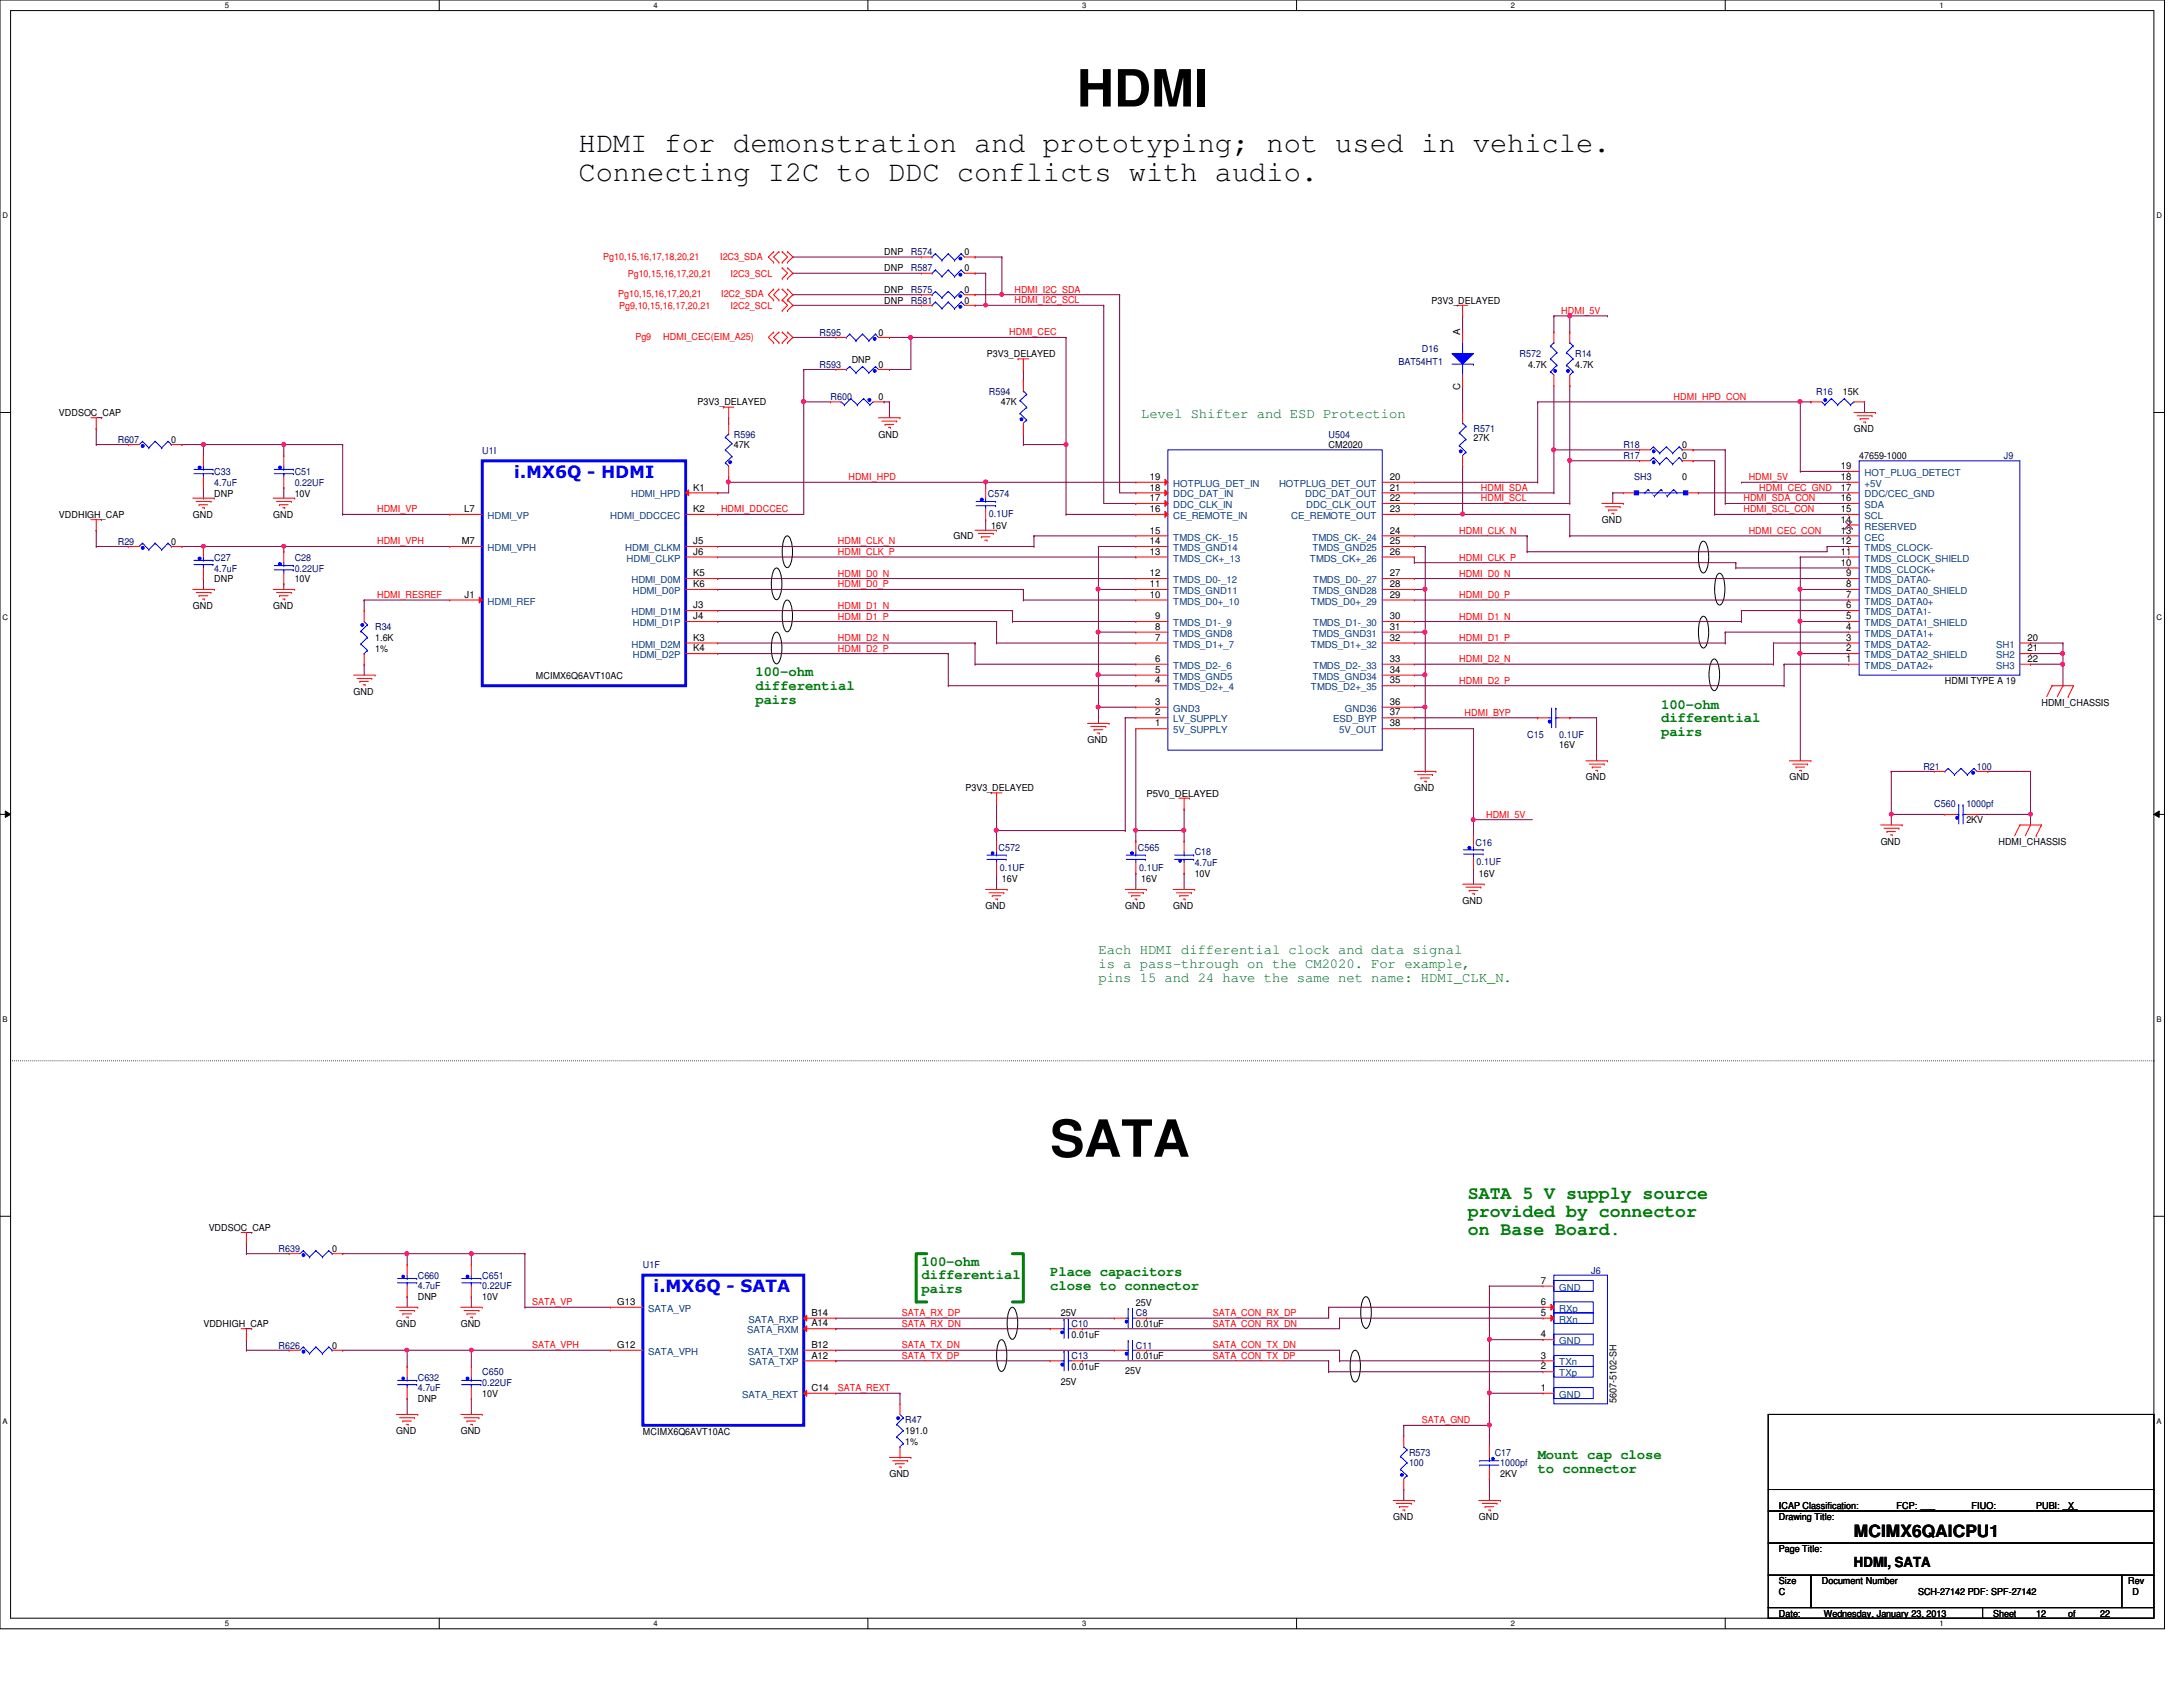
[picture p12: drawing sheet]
<svg xmlns="http://www.w3.org/2000/svg" width="279mm" height="216mm" viewBox="0 0 279 216" stroke-linecap="round" stroke-linejoin="round" font-family="sans-serif">
<defs><g id="words">
<g font-size="6.6">
<text x="137.8" y="13.6">HDMI</text>
<text x="134.4" y="148">SATA</text>
</g>
<g font-size="3.7">
<text x="74" y="19.4">HDMI for demonstration and prototyping; not used in vehicle.</text>
<text x="74" y="23.1">Connecting I2C to DDC conflicts with audio.</text>
</g>
<g font-size="2.3" fill="#008000">
<text x="187.9" y="153.5">SATA 5 V supply source</text>
<text x="187.9" y="155.8">provided by connector</text>
<text x="187.9" y="158.1">on Base Board.</text>
</g>
<g font-size="2.2" fill="#00f">
<text x="65.8" y="61.1">i.MX6Q - HDMI</text>
<text x="83.7" y="165.4">i.MX6Q - SATA</text>
</g>
<text font-size="2.2" x="237.3" y="196.8">MCIMX6QAICPU1</text>
<g font-size="1.8" fill="#008000">
<text x="146" y="53.5">Level Shifter and ESD Protection</text>
<text x="96.7" y="86.5">100-ohm</text>
<text x="96.7" y="88.3">differential</text>
<text x="96.7" y="90.1">pairs</text>
<text x="212.6" y="90.7">100-ohm</text>
<text x="212.6" y="92.5">differential</text>
<text x="212.6" y="94.2">pairs</text>
<text x="140.6" y="122.1">Each HDMI differential clock and data signal</text>
<text x="140.6" y="123.9">is a pass-through on the CM2020. For example,</text>
<text x="140.6" y="125.6">pins 15 and 24 have the same net name: HDMI_CLK_N.</text>
<text x="117.9" y="162">100-ohm</text>
<text x="117.9" y="163.7">differential</text>
<text x="117.9" y="165.5">pairs</text>
<text x="134.4" y="163.4">Place capacitors</text>
<text x="134.4" y="165.1">close to connector</text>
<text x="196.8" y="186.7">Mount cap close</text>
<text x="196.8" y="188.5">to connector</text>
</g>
<text font-size="1.8" x="237.3" y="200.5">HDMI, SATA</text>
<g font-size="1.2" fill="#f00">
<text x="77.2" y="33.2">Pg10,15,16,17,18,20,21</text>
<text x="80.3" y="35.4">Pg10,15,16,17,20,21</text>
<text x="92.2" y="33.2">I2C3_SDA</text>
<text x="93.5" y="35.4">I2C3_SCL</text>
<text x="79.1" y="38">Pg10,15,16,17,20,21</text>
<text x="79.2" y="39.5">Pg9,10,15,16,17,20,21</text>
<text x="92.3" y="38">I2C2_SDA</text>
<text x="93.5" y="39.5">I2C2_SCL</text>
<text x="129.8" y="37.5">HDMI_I2C_SDA</text>
<text x="129.8" y="38.8">HDMI_I2C_SCL</text>
<text x="199.8" y="40.2">HDMI_5V</text>
<text x="81.3" y="43.5">Pg9</text>
<text x="84.9" y="43.5">HDMI_CEC(EIM_A25)</text>
<text x="129.2" y="42.9">HDMI_CEC</text>
<text x="214.2" y="51.2">HDMI_HPD_CON</text>
<text x="48.3" y="65.6">HDMI_VP</text>
<text x="92.3" y="65.6">HDMI_DDCCEC</text>
<text x="108.6" y="61.5">HDMI_HPD</text>
<text x="189.5" y="62.8">HDMI_SDA</text>
<text x="189.5" y="64.2">HDMI_SCL</text>
<text x="223.1" y="65.6">HDMI_SCL_CON</text>
<text x="223.1" y="64.2">HDMI_SDA_CON</text>
<text x="223.8" y="61.5">HDMI_5V</text>
<text x="225.2" y="62.8">HDMI_CEC_GND</text>
<text x="48.3" y="69.7">HDMI_VPH</text>
<text x="107.2" y="69.7">HDMI_CLK_N</text>
<text x="107.2" y="71">HDMI_CLK_P</text>
<text x="186.8" y="68.3">HDMI_CLK_N</text>
<text x="186.8" y="71.8">HDMI_CLK_P</text>
<text x="223.8" y="68.3">HDMI_CEC_CON</text>
<text x="48.3" y="76.5">HDMI_RESREF</text>
<text x="107.2" y="73.8">HDMI_D0_N</text>
<text x="107.2" y="75.2">HDMI_D0_P</text>
<text x="107.2" y="77.9">HDMI_D1_N</text>
<text x="186.8" y="73.8">HDMI_D0_N</text>
<text x="186.8" y="76.5">HDMI_D0_P</text>
<text x="107.2" y="79.3">HDMI_D1_P</text>
<text x="107.2" y="82">HDMI_D2_N</text>
<text x="107.2" y="83.4">HDMI_D2_P</text>
<text x="186.8" y="79.3">HDMI_D1_N</text>
<text x="186.8" y="82">HDMI_D1_P</text>
<text x="186.8" y="84.8">HDMI_D2_N</text>
<text x="186.8" y="87.5">HDMI_D2_P</text>
<text x="187.5" y="91.6">HDMI_BYP</text>
<text x="190.2" y="104.6">HDMI_5V</text>
<text x="68.1" y="167">SATA_VP</text>
<text x="68.1" y="172.6">SATA_VPH</text>
<text x="115.4" y="173.9">SATA_TX_DP</text>
<text x="115.4" y="172.6">SATA_TX_DN</text>
<text x="115.4" y="169.8">SATA_RX_DN</text>
<text x="115.4" y="168.4">SATA_RX_DP</text>
<text x="155.2" y="168.4">SATA_CON_RX_DP</text>
<text x="155.2" y="172.6">SATA_CON_TX_DN</text>
<text x="155.2" y="173.9">SATA_CON_TX_DP</text>
<text x="155.2" y="169.8">SATA_CON_RX_DN</text>
<text x="107.2" y="178.1">SATA_REXT</text>
<text x="182" y="182.2">SATA_GND</text>
</g>
<g font-size="1.2">
<text x="113.2" y="34.7">DNP</text>
<text x="113.2" y="32.7">DNP</text>
<text x="123.4" y="34.7">0</text>
<text x="123.4" y="32.7">0</text>
<text x="113.2" y="37.5">DNP</text>
<text x="113.2" y="38.9">DNP</text>
<text x="123.4" y="37.5">0</text>
<text x="123.4" y="38.9">0</text>
<text x="183.2" y="38.9">P3V3_DELAYED</text>
<text x="109" y="46.4">DNP</text>
<text x="112.4" y="43">0</text>
<text x="112.4" y="47.1">0</text>
<text x="126.3" y="45.7">P3V3_DELAYED</text>
<text x="186.9" y="42.9" transform="rotate(-90 186.9 42.9)">A</text>
<text x="195.6" y="47.1">4.7K</text>
<text x="201.6" y="47.1">4.7K</text>
<text x="7.5" y="53.3">VDDSOC_CAP</text>
<text x="89.3" y="51.9">P3V3_DELAYED</text>
<text x="112.4" y="51.2">0</text>
<text x="128.1" y="51.9">47K</text>
<text x="186.9" y="49.9" transform="rotate(-90 186.9 49.9)">C</text>
<text x="235.9" y="50.5">15K</text>
<text x="21.9" y="56.7">0</text>
<text x="93.9" y="57.4">47K</text>
<text x="112.4" y="56">GND</text>
<text x="170.1" y="57.4">CM2020</text>
<text x="188.6" y="56.4">27K</text>
<text x="215.3" y="58.7">0</text>
<text x="215.3" y="57.4">0</text>
<text x="237.3" y="55.3">GND</text>
<text x="238" y="58.7">47659-1000</text>
<text x="27.4" y="63.5">DNP</text>
<text x="37.7" y="63.5">10V</text>
<text x="59.4" y="65.5">L7</text>
<text x="88.7" y="62.8">K1</text>
<text x="88.7" y="65.5">K2</text>
<text x="147.2" y="65.5">16</text>
<text x="147.2" y="64.1">17</text>
<text x="147.2" y="62.8">18</text>
<text x="147.2" y="61.4">19</text>
<text x="177.9" y="61.4">20</text>
<text x="177.9" y="62.8">21</text>
<text x="177.9" y="64.1">22</text>
<text x="177.9" y="65.5">23</text>
<text x="215.3" y="61.5">0</text>
<text x="235.6" y="65.5">15</text>
<text x="235.6" y="64.1">16</text>
<text x="235.6" y="62.8">17</text>
<text x="235.6" y="61.4">18</text>
<text x="235.6" y="60">19</text>
<text x="7.5" y="66.3">VDDHIGH_CAP</text>
<text x="21.9" y="69.7">0</text>
<text x="24.7" y="66.3">GND</text>
<text x="35" y="66.3">GND</text>
<text x="59.1" y="69.6">M7</text>
<text x="88.7" y="69.6">J5</text>
<text x="88.7" y="71">J6</text>
<text x="122" y="69">GND</text>
<text x="126.9" y="67.6">16V</text>
<text x="147.2" y="71">13</text>
<text x="147.2" y="69.6">14</text>
<text x="147.2" y="68.3">15</text>
<text x="177.9" y="68.3">24</text>
<text x="177.9" y="69.6">25</text>
<text x="177.9" y="71">26</text>
<text x="205" y="67">GND</text>
<text x="235.6" y="71">11</text>
<text x="235.6" y="69.6">12</text>
<text x="235.6" y="68.3">13</text>
<text x="235.6" y="66.9">14</text>
<text x="24.7" y="77.9">GND</text>
<text x="27.4" y="74.5">DNP</text>
<text x="35" y="77.9">GND</text>
<text x="37.7" y="74.5">10V</text>
<text x="59.4" y="76.5">J1</text>
<text x="88.7" y="75.1">K6</text>
<text x="88.7" y="77.9">J3</text>
<text x="88.7" y="73.7">K5</text>
<text x="147.2" y="76.5">10</text>
<text x="147.2" y="75.1">11</text>
<text x="147.2" y="73.7">12</text>
<text x="177.9" y="73.7">27</text>
<text x="177.9" y="75.1">28</text>
<text x="177.9" y="76.5">29</text>
<text x="235.6" y="72.4">10</text>
<text x="236.3" y="77.9">6</text>
<text x="236.3" y="76.5">7</text>
<text x="236.3" y="75.1">8</text>
<text x="236.3" y="73.7">9</text>
<text x="48" y="82">1.6K</text>
<text x="48" y="83.4">1%</text>
<text x="88.7" y="79.2">J4</text>
<text x="88.7" y="83.4">K4</text>
<text x="88.7" y="82">K3</text>
<text x="147.8" y="82">7</text>
<text x="147.8" y="80.6">8</text>
<text x="147.8" y="79.2">9</text>
<text x="177.9" y="79.2">30</text>
<text x="177.9" y="80.6">31</text>
<text x="177.9" y="82">32</text>
<text x="236.3" y="83.4">2</text>
<text x="236.3" y="82">3</text>
<text x="236.3" y="80.6">4</text>
<text x="236.3" y="79.2">5</text>
<text x="259.5" y="82">20</text>
<text x="259.5" y="83.4">21</text>
<text x="45.3" y="88.9">GND</text>
<text x="68.6" y="86.9">MCIMX6Q6AVT10AC</text>
<text x="147.8" y="87.5">4</text>
<text x="147.8" y="86.1">5</text>
<text x="147.8" y="84.7">6</text>
<text x="177.9" y="84.7">33</text>
<text x="177.9" y="86.1">34</text>
<text x="177.9" y="87.5">35</text>
<text x="236.3" y="84.7">1</text>
<text x="248.9" y="87.5">HDMI TYPE A 19</text>
<text x="259.5" y="84.7">22</text>
<text x="139.2" y="95.1">GND</text>
<text x="147.8" y="93">1</text>
<text x="147.8" y="91.6">2</text>
<text x="147.8" y="90.2">3</text>
<text x="177.9" y="90.2">36</text>
<text x="177.9" y="91.6">37</text>
<text x="177.9" y="93">38</text>
<text x="199.6" y="95.8">16V</text>
<text x="261.3" y="90.3">HDMI_CHASSIS</text>
<text x="123.6" y="101.3">P3V3_DELAYED</text>
<text x="146.7" y="101.9">P5V0_DELAYED</text>
<text x="181" y="101.3">GND</text>
<text x="203" y="99.9">GND</text>
<text x="229" y="99.9">GND</text>
<text x="251.7" y="105.4">2KV</text>
<text x="128.2" y="112.9">16V</text>
<text x="146" y="112.9">16V</text>
<text x="152.9" y="112.2">10V</text>
<text x="189.3" y="112.2">16V</text>
<text x="240.7" y="108.1">GND</text>
<text x="255.8" y="108.1">HDMI_CHASSIS</text>
<text x="126.2" y="116.3">GND</text>
<text x="144" y="116.3">GND</text>
<text x="150.2" y="116.3">GND</text>
<text x="187.2" y="115.7">GND</text>
<text x="26.7" y="157.5">VDDSOC_CAP</text>
<text x="42.5" y="160.2">0</text>
<text x="53.5" y="166.4">DNP</text>
<text x="61.7" y="166.4">10V</text>
<text x="79" y="167">G13</text>
<text x="145.4" y="167.1">25V</text>
<text x="197.2" y="167">6</text>
<text x="197.2" y="164.3">7</text>
<text x="26" y="169.8">VDDHIGH_CAP</text>
<text x="42.5" y="172.6">0</text>
<text x="50.7" y="169.8">GND</text>
<text x="59" y="169.8">GND</text>
<text x="79" y="172.5">G12</text>
<text x="103.8" y="172.5">B12</text>
<text x="103.8" y="173.9">A12</text>
<text x="103.8" y="168.4">B14</text>
<text x="103.8" y="169.8">A14</text>
<text x="135.8" y="168.4">25V</text>
<text x="137.2" y="171.2">0.01uF</text>
<text x="145.4" y="169.8">0.01uF</text>
<text x="145.4" y="173.9">0.01uF</text>
<text x="197.2" y="173.9">3</text>
<text x="197.2" y="171.2">4</text>
<text x="197.2" y="168.4">5</text>
<text x="53.5" y="179.5">DNP</text>
<text x="61.7" y="178.7">10V</text>
<text x="103.8" y="178">C14</text>
<text x="135.8" y="177.2">25V</text>
<text x="137.2" y="175.3">0.01uF</text>
<text x="144" y="175.9">25V</text>
<text x="197.2" y="178">1</text>
<text x="197.2" y="175.3">2</text>
<text x="206.9" y="179.5" transform="rotate(-90 206.9 179.5)">5607-5102-SH</text>
<text x="50.7" y="183.6">GND</text>
<text x="59" y="183.6">GND</text>
<text x="82.3" y="183.7">MCIMX6Q6AVT10AC</text>
<text x="115.9" y="183.6">191.0</text>
<text x="115.9" y="184.9">1%</text>
<text x="113.8" y="189">GND</text>
<text x="192" y="189">2KV</text>
<text x="178.3" y="194.5">GND</text>
<text x="189.3" y="194.5">GND</text>
<text x="227.7" y="194.5">Drawing Title:</text>
<text x="227.7" y="193.2">ICAP Classification:</text>
<text x="242.7" y="193.2">FCP: ___</text>
<text x="252.3" y="193.2">FIUO:</text>
<text x="260.6" y="193.2">PUBI: ___</text>
<text x="264.7" y="193.2">X</text>
<text x="227.7" y="202.7">Size</text>
<text x="227.7" y="198.6">Page Title:</text>
<text x="233.2" y="202.7">Document Number</text>
<text x="272.4" y="202.7">Rev</text>
<text x="227.7" y="206.9">Date:</text>
<text x="227.7" y="204.1">C</text>
<text x="233.4" y="206.9">Wednesday, January 23, 2013</text>
<text x="245.5" y="204.1">SCH-27142 PDF: SPF-27142</text>
<text x="255.1" y="206.9">Sheet</text>
<text x="260.6" y="206.9">12</text>
<text x="264.7" y="206.9">of</text>
<text x="268.8" y="206.9">22</text>
<text x="272.9" y="204.1">D</text>
</g>
<g font-size="1.2" fill="#000080">
<text x="116.6" y="34.7">R587</text>
<text x="116.6" y="32.7">R574</text>
<text x="116.6" y="37.5">R575</text>
<text x="116.6" y="38.9">R581</text>
<text x="104.9" y="43">R595</text>
<text x="104.9" y="47.1">R593</text>
<text x="179" y="46.7">BAT54HT1</text>
<text x="182" y="45">D16</text>
<text x="194.5" y="45.7">R572</text>
<text x="201.6" y="45.7">R14</text>
<text x="106.3" y="51.2">R600</text>
<text x="126.6" y="50.5">R594</text>
<text x="232.5" y="50.5">R16</text>
<text x="15.1" y="56.7">R607</text>
<text x="61.7" y="58">U1I</text>
<text x="93.9" y="56">R596</text>
<text x="170.1" y="56">U504</text>
<text x="188.6" y="55.3">R571</text>
<text x="207.8" y="58.7">R17</text>
<text x="207.8" y="57.4">R18</text>
<text x="256.5" y="58.7">J9</text>
<text x="27.4" y="60.8">C33</text>
<text x="27.4" y="62.1">4.7uF</text>
<text x="37.7" y="60.8">C51</text>
<text x="37.7" y="62.1">0.22UF</text>
<text x="126.4" y="63.7">C574</text>
<text x="209.2" y="61.5">SH3</text>
<text x="15.1" y="69.7">R29</text>
<text x="27.4" y="71.8">C27</text>
<text x="37.7" y="71.8">C28</text>
<text x="126.6" y="66.1">0.1UF</text>
<text x="27.4" y="73.2">4.7uF</text>
<text x="37.7" y="73.2">0.22UF</text>
<text x="48" y="80.7">R34</text>
<text x="195.5" y="94.4">C15</text>
<text x="199.6" y="94.4">0.1UF</text>
<text x="246.2" y="98.5">R21</text>
<text x="253" y="98.5">100</text>
<text x="247.6" y="103.3">C560</text>
<text x="251.7" y="103.3">1000pf</text>
<text x="127.8" y="108.9">C572</text>
<text x="128" y="111.4">0.1UF</text>
<text x="145.6" y="108.9">C565</text>
<text x="145.8" y="111.4">0.1UF</text>
<text x="152.9" y="109.5">C18</text>
<text x="152.9" y="110.9">4.7uF</text>
<text x="188.8" y="108.2">C16</text>
<text x="189" y="110.7">0.1UF</text>
<text x="35.6" y="160.2">R639</text>
<text x="53.5" y="163.7">C660</text>
<text x="53.5" y="165">4.7uF</text>
<text x="61.7" y="163.7">C651</text>
<text x="61.7" y="165">0.22UF</text>
<text x="82.3" y="162.3">U1F</text>
<text x="203.7" y="163">J6</text>
<text x="35.6" y="172.6">R626</text>
<text x="137.2" y="173.9">C13</text>
<text x="137.2" y="169.8">C10</text>
<text x="145.4" y="168.4">C8</text>
<text x="145.4" y="172.6">C11</text>
<text x="53.5" y="176.7">C632</text>
<text x="53.5" y="178.1">4.7uF</text>
<text x="61.7" y="176">C650</text>
<text x="61.7" y="177.4">0.22UF</text>
<text x="115.9" y="182.2">R47</text>
<text x="180.3" y="186.3">R573</text>
<text x="180.3" y="187.7">100</text>
<text x="191.3" y="186.3">C17</text>
<text x="192" y="187.7">1000pf</text>
</g>
<g font-size="1.2" fill="#004080">
<text x="80.8" y="63.7">HDMI_HPD</text>
<text x="150.2" y="65">DDC_CLK_IN</text>
<text x="150.2" y="63.7">DDC_DAT_IN</text>
<text x="150.2" y="62.3">HOTPLUG_DET_IN</text>
<text x="163.7" y="62.3">HOTPLUG_DET_OUT</text>
<text x="167" y="63.7">DDC_DAT_OUT</text>
<text x="167.2" y="65">DDC_CLK_OUT</text>
<text x="238.6" y="65">SDA</text>
<text x="238.6" y="63.7">DDC/CEC_GND</text>
<text x="238.6" y="62.3">+5V</text>
<text x="238.6" y="60.9">HOT_PLUG_DETECT</text>
<text x="62.4" y="66.4">HDMI_VP</text>
<text x="62.4" y="70.5">HDMI_VPH</text>
<text x="78.1" y="66.4">HDMI_DDCCEC</text>
<text x="80" y="70.5">HDMI_CLKM</text>
<text x="80.2" y="71.9">HDMI_CLKP</text>
<text x="150.2" y="71.9">TMDS_CK+_13</text>
<text x="150.2" y="70.5">TMDS_GND14</text>
<text x="150.2" y="69.2">TMDS_CK-_15</text>
<text x="150.2" y="66.4">CE_REMOTE_IN</text>
<text x="165.3" y="66.4">CE_REMOTE_OUT</text>
<text x="167.6" y="71.9">TMDS_CK+_26</text>
<text x="167.9" y="69.2">TMDS_CK-_24</text>
<text x="168" y="70.5">TMDS_GND25</text>
<text x="238.6" y="71.9">TMDS_CLOCK_SHIELD</text>
<text x="238.6" y="70.5">TMDS_CLOCK-</text>
<text x="238.6" y="69.2">CEC</text>
<text x="238.6" y="67.8">RESERVED</text>
<text x="238.6" y="66.4">SCL</text>
<text x="62.4" y="77.4">HDMI_REF</text>
<text x="80.8" y="74.6">HDMI_D0M</text>
<text x="81" y="76">HDMI_D0P</text>
<text x="150.2" y="77.4">TMDS_D0+_10</text>
<text x="150.2" y="76">TMDS_GND11</text>
<text x="150.2" y="74.6">TMDS_D0-_12</text>
<text x="167.8" y="77.4">TMDS_D0+_29</text>
<text x="168" y="76">TMDS_GND28</text>
<text x="168.1" y="74.6">TMDS_D0-_27</text>
<text x="238.6" y="77.4">TMDS_DATA0+</text>
<text x="238.6" y="76">TMDS_DATA0_SHIELD</text>
<text x="238.6" y="74.6">TMDS_DATA0-</text>
<text x="238.6" y="73.3">TMDS_CLOCK+</text>
<text x="80.8" y="78.7">HDMI_D1M</text>
<text x="80.8" y="82.9">HDMI_D2M</text>
<text x="81" y="80.1">HDMI_D1P</text>
<text x="150.2" y="82.9">TMDS_D1+_7</text>
<text x="150.2" y="81.5">TMDS_GND8</text>
<text x="150.2" y="80.1">TMDS_D1-_9</text>
<text x="167.8" y="82.9">TMDS_D1+_32</text>
<text x="168" y="81.5">TMDS_GND31</text>
<text x="168.1" y="80.1">TMDS_D1-_30</text>
<text x="238.6" y="82.9">TMDS_DATA2-</text>
<text x="238.6" y="81.5">TMDS_DATA1+</text>
<text x="238.6" y="80.1">TMDS_DATA1_SHIELD</text>
<text x="238.6" y="78.7">TMDS_DATA1-</text>
<text x="255.5" y="82.9">SH1</text>
<text x="81" y="84.2">HDMI_D2P</text>
<text x="150.2" y="88.3">TMDS_D2+_4</text>
<text x="150.2" y="87">TMDS_GND5</text>
<text x="150.2" y="85.6">TMDS_D2-_6</text>
<text x="167.8" y="88.3">TMDS_D2+_35</text>
<text x="168" y="87">TMDS_GND34</text>
<text x="168.1" y="85.6">TMDS_D2-_33</text>
<text x="238.6" y="85.6">TMDS_DATA2+</text>
<text x="238.6" y="84.2">TMDS_DATA2_SHIELD</text>
<text x="255.5" y="84.2">SH2</text>
<text x="255.5" y="85.6">SH3</text>
<text x="150.2" y="93.9">5V_SUPPLY</text>
<text x="150.2" y="92.5">LV_SUPPLY</text>
<text x="150.2" y="91.1">GND3</text>
<text x="170.6" y="92.5">ESD_BYP</text>
<text x="171.4" y="93.9">5V_OUT</text>
<text x="172.1" y="91.1">GND36</text>
<text x="83" y="167.9">SATA_VP</text>
<text x="199.6" y="167.9">RXp</text>
<text x="199.6" y="165.2">GND</text>
<text x="83" y="173.4">SATA_VPH</text>
<text x="95.6" y="170.6">SATA_RXM</text>
<text x="95.7" y="173.4">SATA_TXM</text>
<text x="95.8" y="169.3">SATA_RXP</text>
<text x="199.6" y="172">GND</text>
<text x="199.6" y="169.3">RXn</text>
<text x="95" y="178.9">SATA_REXT</text>
<text x="95.9" y="174.8">SATA_TXP</text>
<text x="199.6" y="178.9">GND</text>
<text x="199.6" y="176.1">TXp</text>
<text x="199.6" y="174.8">TXn</text>
</g>
<g font-size="1">
<text x="28.8" y="1">5</text>
<text x="83.7" y="1">4</text>
<text x="138.5" y="1">3</text>
<text x="193.4" y="1">2</text>
<text x="248.2" y="1">1</text>
<text x=".3" y="27.9">D</text>
<text x="276" y="27.9">D</text>
<text x=".3" y="79.4">C</text>
<text x="276" y="79.4">C</text>
<text x=".3" y="130.8">B</text>
<text x="276" y="130.8">B</text>
<text x=".3" y="182.2">A</text>
<text x="276" y="182.2">A</text>
<text x="28.8" y="208.1">5</text>
<text x="83.7" y="208.1">4</text>
<text x="138.5" y="208.1">3</text>
<text x="193.4" y="208.1">2</text>
<text x="248.2" y="208.1">1</text>
</g>
</g></defs>
<path d="M0 0h277v208.4h-277zM1.4 1.4h274.3v205.7h-274.3z" fill="none" stroke="#000" stroke-width=".13"/>
<g fill="#fff">
<path d="M28.8 .1h.5v1.1h-.5z"/>
<path d="M28.8 207.2h.5v1.1h-.5z"/>
</g>
<path d="M56.2 0v1.4M56.2 207.1v1.3" fill="none" stroke="#000" stroke-width=".13"/>
<g fill="#fff">
<path d="M83.7 .1h.5v1.1h-.5z"/>
<path d="M83.7 207.2h.5v1.1h-.5z"/>
</g>
<path d="M111.1 0v1.4M111.1 207.1v1.3" fill="none" stroke="#000" stroke-width=".13"/>
<g fill="#fff">
<path d="M138.5 .1h.6v1.1h-.6z"/>
<path d="M138.5 207.2h.6v1.1h-.6z"/>
</g>
<path d="M165.9 0v1.4M165.9 207.1v1.3" fill="none" stroke="#000" stroke-width=".13"/>
<g fill="#fff">
<path d="M193.4 .1h.5v1.1h-.5z"/>
<path d="M193.4 207.2h.5v1.1h-.5z"/>
</g>
<path d="M220.8 0v1.4M220.8 207.1v1.3" fill="none" stroke="#000" stroke-width=".13"/>
<g fill="#fff">
<path d="M248.2 .1h.6v1.1h-.6z"/>
<path d="M248.2 207.2h.6v1.1h-.6z"/>
<path d="M.3 27.1h.8v1.1h-.8z"/>
<path d="M276 27.1h.7v1.1h-.7z"/>
<path d="M.3 78.5h.8v1.1h-.8z"/>
<path d="M276 78.5h.7v1.1h-.7z"/>
</g>
<path d="M0 52.8h1.4M275.7 52.8h1.3" fill="none" stroke="#000" stroke-width=".13"/>
<g fill="#fff">
<path d="M.3 129.9h.7v1.1h-.7z"/>
<path d="M276 129.9h.6v1.1h-.6z"/>
</g>
<path d="M0 104.2h1.4M.7 103.8l.7 .4-.7 .4zM275.7 104.2l.7-.4v.8zM275.7 104.2h1.3" fill="none" stroke="#000" stroke-width=".13"/>
<path d="M.7 103.8l.7 .4-.7 .4zM275.7 104.2l.7-.4v.8z" fill="#000"/>
<g fill="#fff">
<path d="M.3 181.4h.7v1.1h-.7z"/>
<path d="M276 181.4h.6v1.1h-.6z"/>
</g>
<g fill="none" stroke="#000" stroke-width=".13">
<path d="M99.2 72.8l.2-.1a1.5 1.5 0 0 1 .6 1.4 4.1 4.1 0 0 1-.4 2.5l-.2 .2a1.46 1.46 0 0 1-.6-1.4 4.1 4.1 0 0 1 .4-2.6zM100.5 76.9l.3-.1a1.41 1.41 0 0 1 .6 1.4 4.2 4.2 0 0 1-.4 2.6l-.2 .1a1.44 1.44 0 0 1-.7-1.4 4.4 4.4 0 0 1 .4-2.6zM100.5 68.7l.3-.1a1.41 1.41 0 0 1 .6 1.4 4.2 4.2 0 0 1-.4 2.5l-.2 .1a1.44 1.44 0 0 1-.7-1.4 4.4 4.4 0 0 1 .4-2.5zM217.8 69.4l.2-.1a1.41 1.41 0 0 1 .7 1.3 4.2 4.2 0 0 1-.5 2.6l-.2 .1a1.44 1.44 0 0 1-.6-1.4 4.4 4.4 0 0 1 .4-2.5zM217.8 79l.2-.1a1.41 1.41 0 0 1 .7 1.3 4.2 4.2 0 0 1-.5 2.6l-.2 .1a1.44 1.44 0 0 1-.6-1.4 4.4 4.4 0 0 1 .4-2.5zM219.9 73.5l.2-.1a1.41 1.41 0 0 1 .6 1.3 4.2 4.2 0 0 1-.4 2.6l-.2 .1a1.44 1.44 0 0 1-.6-1.4 4.4 4.4 0 0 1 .4-2.5zM99.2 81l.2-.1a1.5 1.5 0 0 1 .6 1.4 4.1 4.1 0 0 1-.4 2.6l-.2 .1a1.46 1.46 0 0 1-.6-1.4 4.1 4.1 0 0 1 .4-2.6zM219.2 84.4l.2-.1a1.5 1.5 0 0 1 .7 1.4 4.1 4.1 0 0 1-.5 2.6l-.2 .1a1.46 1.46 0 0 1-.6-1.4 4.1 4.1 0 0 1 .4-2.6zM0 155.7h1.4M275.7 155.7h1.3M128 171.6l.2-.2a1.41 1.41 0 0 1 .6 1.4 4.2 4.2 0 0 1-.4 2.6l-.2 .1a1.44 1.44 0 0 1-.6-1.4 4.4 4.4 0 0 1 .4-2.5zM129.4 167.4l.2-.1a1.5 1.5 0 0 1 .6 1.4 4.2 4.2 0 0 1-.4 2.6l-.2 .1a1.48 1.48 0 0 1-.7-1.4 4.1 4.1 0 0 1 .5-2.6z"/>
<path d="M173.2 172.9l.2-.1a1.41 1.41 0 0 1 .7 1.4 4.2 4.2 0 0 1-.4 2.6l-.3 .1a1.44 1.44 0 0 1-.6-1.4 4.4 4.4 0 0 1 .4-2.6zM174.6 166l.2-.1a1.5 1.5 0 0 1 .7 1.4 4.1 4.1 0 0 1-.5 2.6l-.2 .1a1.46 1.46 0 0 1-.6-1.4 4.1 4.1 0 0 1 .4-2.6z"/>
</g>
<path d="M1.4 135.8h274.3M275.7 135.8h.1" fill="none" stroke="#000" stroke-width=".13" stroke-dasharray="0 .3"/>
<path d="M118.6 160.4h-1.3v6.2h1.3M129.6 160.4h1.4v6.2h-1.4" fill="none" stroke="#008000" stroke-width=".38"/>
<g fill="none" stroke="#800040" stroke-width=".13">
<path d="M107 174.2h.1M107 172.8h.1M107 170.1h.1M107 168.7h.1M107 168.7h35.6M107 172.8h35.6M107 174.2h27.4M107 170.1h27.4M138.5 174.2h.1M138.5 170.1h.1M138.5 174.2h31.6M146.7 168.7h.1"/>
<path d="M146.7 172.8h.1M146.7 172.8h24.7M170.1 174.2h.1M170.1 175.6h.1M170.1 167.3h.1M170.1 167.3v1.4h-23.4M170.1 174.2v1.4M170.1 175.6h27.4M170.1 167.3h27.4M171.4 172.8h.1M171.4 174.2h.1M171.4 168.7h.1"/>
<path d="M171.4 168.7h26.1M171.4 174.2h26.1M171.4 168.7v1.4h-32.9M171.4 172.8v1.4M190.6 164.6h.1M190.6 171.4h.1M190.6 164.6h6.9M190.6 164.6v6.8M190.6 171.4h6.9M179.7 182.4h.1M179.7 182.4v1.4"/>
</g>
<circle cx="190.6" cy="171.4" r=".26" fill="#f0f"/>
<circle cx="190.6" cy="171.4" r=".26" fill="none" stroke="#f0f" stroke-width=".13"/>
<path d="M190.6 178.3h.1M190.6 178.3h6.9" fill="none" stroke="#800040" stroke-width=".13"/>
<circle cx="190.6" cy="178.3" r=".26" fill="#f0f"/>
<circle cx="190.6" cy="178.3" r=".26" fill="none" stroke="#f0f" stroke-width=".13"/>
<path d="M190.6 171.4h.1M190.6 171.4v6.9M190.6 182.4h.1M190.6 182.4v2.8" fill="none" stroke="#800040" stroke-width=".13"/>
<circle cx="190.6" cy="182.4" r=".26" fill="#f0f"/>
<circle cx="190.6" cy="182.4" r=".26" fill="none" stroke="#f0f" stroke-width=".13"/>
<path d="M60.3 160.4h.1M60.3 160.4h6.9M179.7 190.6h.1M179.7 182.4h10.9M179.7 190.6v1.4M190.6 182.4h.1" fill="none" stroke="#800040" stroke-width=".13"/>
<circle cx="60.3" cy="160.4" r=".26" fill="#f0f"/>
<circle cx="60.3" cy="160.4" r=".26" fill="none" stroke="#f0f" stroke-width=".13"/>
<path d="M52.1 160.4h.1M52.1 160.4h8.2M107 178.3h.1M107 178.3h8.2M115.2 178.3h.1M115.2 178.3v1.4" fill="none" stroke="#800040" stroke-width=".13"/>
<circle cx="52.1" cy="160.4" r=".26" fill="#f0f"/>
<circle cx="52.1" cy="160.4" r=".26" fill="none" stroke="#f0f" stroke-width=".13"/>
<g fill="none" stroke="#800040" stroke-width=".13">
<path d="M31.5 159.1h.1M31.5 159.1v1.3M31.5 160.4h.1M31.5 171.4h.1M31.5 172.8h.1M31.5 172.8h5.5M31.5 160.4h5.5M31.5 171.4v1.4M43.9 172.8h.1M43.9 160.4h.1M43.9 172.8h8.2M43.9 160.4h8.2"/>
<path d="M52.1 160.4h.1M52.1 165.9h.1M52.1 179h.1M52.1 160.4v1.4M52.1 165.9v1.4M52.1 179v2M60.3 160.4h.1M60.3 165.9h.1M60.3 179h.1M60.3 172.8h.1M60.3 172.8h17.8M60.3 160.4v1.4"/>
<path d="M60.3 165.9v1.4M60.3 179v2M67.2 160.4h.1M67.2 167.3h.1M67.2 160.4v6.9M67.2 167.3h10.9"/>
</g>
<circle cx="60.3" cy="172.8" r=".25" fill="#f0f"/>
<circle cx="60.3" cy="172.8" r=".25" fill="none" stroke="#f0f" stroke-width=".13"/>
<path d="M52.1 174.9h.1M52.1 172.8h.1M52.1 172.8v2.1M52.1 172.8h8.2M60.3 172.8h.1M60.3 172.8v2.1" fill="none" stroke="#800040" stroke-width=".13"/>
<circle cx="52.1" cy="172.8" r=".25" fill="#f0f"/>
<circle cx="52.1" cy="172.8" r=".25" fill="none" stroke="#f0f" stroke-width=".13"/>
<g fill="none" stroke="#800040" stroke-width=".13">
<path d="M91.9 74h.1M91.9 69.9h40.4M91.9 71.3h53.5M91.9 74h53.5M91.9 75.4h39.1M91.9 78.1h37.7M91.9 79.5h35.7M126.2 61.7h.1M126.2 61.7h19.2M127.6 79.5h.1M127.6 79.5v2.8M129.6 78.1h.1"/>
<path d="M129.6 79.5h.1M129.6 78.1v1.4M129.6 79.5h15.8M131 75.4h.1M131 76.8h.1M131 75.4v1.4M131 76.8h14.4M132.3 69.9h.1M132.3 68.6h.1M132.3 68.6v1.3M132.3 68.6h13.1M145.4 71.3h.1"/>
<path d="M181 72h.1M181 68.6h14.5M181 74h55.6M181 76.8h55.6M181 79.5h41.9M181 72h41.2M195.5 68.6h.1M195.5 70.6h.1M195.5 68.6v2M195.5 70.6h38.3M222.2 72h.1M222.2 72.7h.1"/>
<path d="M222.2 72v.7M222.2 72.7h14.4M222.9 79.5h.1M222.9 78.1h.1M222.9 78.1v1.4M236.6 74h.1M236.6 76.8h.1M91.9 82.3h32.9M91.9 83.7h29.5M121.4 83.7h.1M121.4 87.8h.1M121.4 83.7v4.1"/>
<path d="M121.4 87.8h24M124.8 82.3h.1M124.8 85h.1M124.8 82.3v2.7M124.8 85h20.6M127.6 82.3h.1M127.6 82.3h17.8M145.4 87.8h.1M181 82.3h39.8M181 85h46M181 87.8h47.3M220.8 82.3h.1"/>
<path d="M220.8 80.9h.1M220.8 80.9v1.4M227 85h.1M227 82.3h.1M227 82.3v2.7M228.3 85h.1M228.3 87.8h.1M228.3 85v2.8M190.6 178.3h.1M190.6 178.3v4.1M190.6 189.3h.1M190.6 189.3v2.7"/>
</g>
<circle cx="126.2" cy="61.7" r=".26" fill="#f0f"/>
<circle cx="126.2" cy="61.7" r=".26" fill="none" stroke="#f0f" stroke-width=".13"/>
<path d="M91.9 63.1h.1M93.3 61.7h.1M93.3 61.7v1.4h-1.4M181 65.8h6.2M187.2 65.8h.1" fill="none" stroke="#800040" stroke-width=".13"/>
<circle cx="187.2" cy="65.8" r=".26" fill="#f0f"/>
<circle cx="187.2" cy="65.8" r=".26" fill="none" stroke="#f0f" stroke-width=".13"/>
<path d="M200.9 68.6h.1M200.9 65.8v2.8M230.4 83.7h.1M230.4 83.7h6.2" fill="none" stroke="#800040" stroke-width=".13"/>
<circle cx="230.4" cy="83.6" r=".25" fill="#f0f"/>
<circle cx="230.4" cy="83.6" r=".25" fill="none" stroke="#f0f" stroke-width=".13"/>
<path d="M126.2 35h.1M126.2 35v4.1" fill="none" stroke="#800040" stroke-width=".13"/>
<circle cx="126.2" cy="39" r=".25" fill="#f0f"/>
<circle cx="126.2" cy="39" r=".25" fill="none" stroke="#f0f" stroke-width=".13"/>
<path d="M128.2 32.9h.1M128.2 32.9v4.8" fill="none" stroke="#800040" stroke-width=".13"/>
<path d="M128 37.5l.2-.1 .2 .1v.4h-.2h-.2z" fill-rule="evenodd" fill="#f0f"/>
<path d="M128 37.5l.2-.1 .2 .1v.4h-.2h-.2z" fill="none" stroke="#f0f" stroke-width=".13"/>
<g fill="none" stroke="#800040" stroke-width=".13">
<path d="M101.5 39.1h.1M101.5 37.7h.1M101.5 32.9h.1M101.5 35h.1M101.5 39.1h16.4M101.5 37.7h16.4M101.5 32.9h16.4M101.5 35h16.4M124.8 32.9h.1M124.8 35h.1M124.8 37.7h.1M124.8 39.1h.1"/>
<path d="M124.8 39.1h16.5M124.8 37.7h18.5M124.8 32.9h3.4M124.8 35h1.4M126.2 39.1h.1M128.2 37.7h.1M141.3 39.1h.1M141.3 39.1v25.3h4.1M143.3 37.7h.1M143.3 37.7v25.4h2.1M198.9 57.6h.1M198.9 57.6v5.5"/>
<path d="M200.9 59h.1M200.9 59v5.4M145.4 64.4h.1M145.4 63.1h.1M181 64.4h19.9M181 63.1h17.9M198.9 63.1h.1M200.9 64.4h.1M181 91.9h15.8M181 93.3h7.6M188.6 93.3h.1M196.8 91.9h.1"/>
<path d="M200.9 91.9h.1M200.9 91.9h3.4M204.3 91.9h.1M204.3 91.9v5.5M188.6 104.9h.1M188.6 104.9v2.1"/>
</g>
<circle cx="188.6" cy="104.9" r=".26" fill="#f0f"/>
<circle cx="188.6" cy="104.9" r=".26" fill="none" stroke="#f0f" stroke-width=".13"/>
<path d="M196.8 51.4h.1M196.8 51.4v10.3M230.4 51.4h.1M230.4 51.4v8.9M181 61.7h15.8M196.8 61.7h.1M188.6 104.9h.1M188.6 111.1h.1M188.6 104.9h7.5M188.6 111.1v2.1" fill="none" stroke="#800040" stroke-width=".13"/>
<circle cx="230.4" cy="51.4" r=".26" fill="#f0f"/>
<circle cx="230.4" cy="51.4" r=".26" fill="none" stroke="#f0f" stroke-width=".13"/>
<path d="M136.4 56.9h.1M136.4 56.9v8.9M188.6 93.3h.1M188.6 93.3v11.6" fill="none" stroke="#800040" stroke-width=".13"/>
<circle cx="136.4" cy="56.9" r=".26" fill="#f0f"/>
<circle cx="136.4" cy="56.9" r=".26" fill="none" stroke="#f0f" stroke-width=".13"/>
<path d="M136.4 65.8h.1M136.4 65.8h9M182.4 75.4h.1M182.4 69.9v5.5" fill="none" stroke="#800040" stroke-width=".13"/>
<circle cx="182.4" cy="75.4" r=".26" fill="#f0f"/>
<circle cx="182.4" cy="75.4" r=".26" fill="none" stroke="#f0f" stroke-width=".13"/>
<path d="M181 69.9h1.4M181 75.4h1.4M182.4 69.9h.1M182.4 75.4h.1M182.4 75.4v5.5M182.4 80.9h.1" fill="none" stroke="#800040" stroke-width=".13"/>
<circle cx="182.4" cy="80.9" r=".26" fill="#f0f"/>
<circle cx="182.4" cy="80.9" r=".26" fill="none" stroke="#f0f" stroke-width=".13"/>
<path d="M181 80.9h1.4M182.4 80.9h.1M182.4 86.4h.1M182.4 80.9v5.5" fill="none" stroke="#800040" stroke-width=".13"/>
<circle cx="182.4" cy="86.4" r=".26" fill="#f0f"/>
<circle cx="182.4" cy="86.4" r=".26" fill="none" stroke="#f0f" stroke-width=".13"/>
<path d="M181 86.4h1.4M182.4 86.4h.1M182.4 90.5h.1M182.4 86.4v4.1" fill="none" stroke="#800040" stroke-width=".13"/>
<circle cx="182.4" cy="90.5" r=".25" fill="#f0f"/>
<circle cx="182.4" cy="90.5" r=".25" fill="none" stroke="#f0f" stroke-width=".13"/>
<path d="M140.6 69.9h.1M140.6 75.4h.1M140.6 69.9v11M140.6 69.9h4.8M140.6 75.4h4.8M181 90.5h1.4M182.4 90.5h.1M182.4 98.7h.1M182.4 90.5v8.2" fill="none" stroke="#800040" stroke-width=".13"/>
<circle cx="140.5" cy="75.4" r=".26" fill="#f0f"/>
<circle cx="140.5" cy="75.4" r=".26" fill="none" stroke="#f0f" stroke-width=".13"/>
<path d="M140.6 80.9h.1M140.6 80.9h4.8M140.6 80.9v5.5" fill="none" stroke="#800040" stroke-width=".13"/>
<circle cx="140.5" cy="86.4" r=".26" fill="#f0f"/>
<circle cx="140.5" cy="86.4" r=".26" fill="none" stroke="#f0f" stroke-width=".13"/>
<circle cx="140.5" cy="80.9" r=".26" fill="#f0f"/>
<circle cx="140.5" cy="80.9" r=".26" fill="none" stroke="#f0f" stroke-width=".13"/>
<path d="M140.6 86.4h.1M140.6 90.5h.1M140.6 86.4h4.8M140.6 90.5h4.8" fill="none" stroke="#800040" stroke-width=".13"/>
<circle cx="140.5" cy="90.5" r=".25" fill="#f0f"/>
<circle cx="140.5" cy="90.5" r=".25" fill="none" stroke="#f0f" stroke-width=".13"/>
<path d="M140.6 90.5h.1M140.6 90.5v2.1M151.6 103.5h.1M151.6 103.5v2.8" fill="none" stroke="#800040" stroke-width=".13"/>
<circle cx="151.5" cy="106.3" r=".26" fill="#f0f"/>
<circle cx="151.5" cy="106.3" r=".26" fill="none" stroke="#f0f" stroke-width=".13"/>
<path d="M145.4 93.3v13M127.6 111.8h.1M127.6 106.3h.1M127.6 106.3v1.4M127.6 111.8v2M145.4 106.3h.1" fill="none" stroke="#800040" stroke-width=".13"/>
<path d="M145.2 106.1l.1-.1 .2 .1v.3l-.2 .1-.1-.1z" fill-rule="evenodd" fill="#f0f"/>
<path d="M145.2 106.1l.1-.1 .2 .1v.3l-.2 .1-.1-.1z" fill="none" stroke="#f0f" stroke-width=".13"/>
<path d="M140.6 86.4h.1M140.6 86.4v4.1M144 91.9h.1M144 91.9h1.4M144 91.9v14.4M144 106.3h.1" fill="none" stroke="#800040" stroke-width=".13"/>
<circle cx="140.5" cy="86.4" r=".26" fill="#f0f"/>
<circle cx="140.5" cy="86.4" r=".26" fill="none" stroke="#f0f" stroke-width=".13"/>
<path d="M127.6 106.3h.1M127.6 106.3h16.4" fill="none" stroke="#800040" stroke-width=".13"/>
<circle cx="127.5" cy="106.3" r=".26" fill="#f0f"/>
<circle cx="127.5" cy="106.3" r=".26" fill="none" stroke="#f0f" stroke-width=".13"/>
<g fill="none" stroke="#800040" stroke-width=".13">
<path d="M23.3 56.9h.1M23.3 56.9h2.7M93.3 54.1h.1M93.3 53.5v.6M196.8 51.4h.1M196.8 51.4h33.6M238.6 51.4h.1M238.6 51.4v1.4M93.3 61.7h.1M93.3 61v.7M93.3 61.7h32.9M126.2 61.7h.1"/>
<path d="M126.2 61.7v.7M127.6 102.9h.1M127.6 102.9v3.4M145.4 106.3h6.2M151.6 106.3h.1"/>
</g>
<circle cx="93.2" cy="61.7" r=".26" fill="#f0f"/>
<circle cx="93.2" cy="61.7" r=".26" fill="none" stroke="#f0f" stroke-width=".13"/>
<g fill="none" stroke="#800040" stroke-width=".13">
<path d="M36.3 56.9h.1M36.3 56.9h7.6M43.9 56.9h.1M43.9 56.9v8.9M113.2 51.4h.1M113.2 51.4h.6M113.8 51.4h.1M113.8 51.4v2.1M216.7 59h.1M216.7 57.6h.1M216.7 59h2.8M216.7 57.6h4.1"/>
<path d="M219.5 59h.1M219.5 59v6.8M220.8 57.6h.1M220.8 57.6v6.8M43.9 65.8h.1M43.9 65.8h13.7M200.9 68.6h.1M200.9 68.6h35.7M206.4 63.1h.1M206.4 63.1h1.4M217.4 63.1h.1M217.4 63.1h19.2"/>
<path d="M219.5 65.8h.1M219.5 65.8h17.1M220.8 64.4h.1M220.8 64.4h15.8M222.9 78.1h.1M222.9 61.7h.1M222.9 78.1h13.7M222.9 61.7h13.7M230.4 75.4h.1M230.4 79.5h.1M230.4 60.3h.1M230.4 75.4v8.3"/>
<path d="M230.4 60.3h6.2M220.8 80.9h.1M220.8 80.9h15.8M227 82.3h.1M227 82.3h9.6M228.3 85h.1M228.3 85h8.3M259.9 85h.1M264 83.7h.1M264 83.7v1.3h-4.1"/>
</g>
<circle cx="264" cy="85" r=".26" fill="#f0f"/>
<circle cx="264" cy="85" r=".26" fill="none" stroke="#f0f" stroke-width=".13"/>
<circle cx="264" cy="83.6" r=".25" fill="#f0f"/>
<circle cx="264" cy="83.6" r=".25" fill="none" stroke="#f0f" stroke-width=".13"/>
<path d="M46.6 76.8h.1M46.6 76.8v1.3M46.6 76.8h11M230.4 79.5h.1M230.4 79.5h6.2M46.6 85h.1M46.6 85v1.4M259.9 83.7h.1M259.9 82.3h.1M259.9 82.3h4.1M264 82.3h.1M264 82.3v1.4h-4.1" fill="none" stroke="#800040" stroke-width=".13"/>
<circle cx="230.4" cy="79.5" r=".26" fill="#f0f"/>
<circle cx="230.4" cy="79.5" r=".26" fill="none" stroke="#f0f" stroke-width=".13"/>
<path d="M230.4 83.7h.1M230.4 83.7v13.7" fill="none" stroke="#800040" stroke-width=".13"/>
<circle cx="230.4" cy="83.6" r=".25" fill="#f0f"/>
<circle cx="230.4" cy="83.6" r=".25" fill="none" stroke="#f0f" stroke-width=".13"/>
<path d="M230.4 75.4h.1M230.4 75.4h6.2" fill="none" stroke="#800040" stroke-width=".13"/>
<circle cx="230.4" cy="75.4" r=".26" fill="#f0f"/>
<circle cx="230.4" cy="75.4" r=".26" fill="none" stroke="#f0f" stroke-width=".13"/>
<g fill="none" stroke="#800040" stroke-width=".13">
<path d="M12.3 54.9h.1M12.3 56.9h.1M12.3 54.9v2M12.3 56.9h4.1M12.3 67.9h.1M12.3 69.9h.1M12.3 67.9v2M12.3 69.9h4.1M230.4 71.3h.1M230.4 71.3h6.2M230.4 71.3v4.1M253 104.2h.1"/>
<path d="M253 104.2h6.9M259.9 104.2h.1M259.9 104.2v1.4"/>
</g>
<circle cx="259.9" cy="104.2" r=".25" fill="#f0f"/>
<circle cx="259.9" cy="104.2" r=".25" fill="none" stroke="#f0f" stroke-width=".13"/>
<path d="M242.1 104.2h.1M242.1 104.2h6.8" fill="none" stroke="#800040" stroke-width=".13"/>
<circle cx="242.1" cy="104.2" r=".25" fill="#f0f"/>
<circle cx="242.1" cy="104.2" r=".25" fill="none" stroke="#f0f" stroke-width=".13"/>
<path d="M26 56.9h.1M26 56.9h10.3M242.1 98.7h.1M242.1 98.7v6.9M242.1 98.7h5.5M254.4 98.7h.1M254.4 98.7h5.5M259.9 98.7h.1M259.9 98.7v5.5M242.1 104.2h.1" fill="none" stroke="#800040" stroke-width=".13"/>
<circle cx="36.3" cy="56.9" r=".26" fill="#f0f"/>
<circle cx="36.3" cy="56.9" r=".26" fill="none" stroke="#f0f" stroke-width=".13"/>
<circle cx="26" cy="56.9" r=".26" fill="#f0f"/>
<circle cx="26" cy="56.9" r=".26" fill="none" stroke="#f0f" stroke-width=".13"/>
<path d="M198.9 57.6h.1M198.9 57.6h10.9M200.9 59h.1M200.9 59h8.9M206.4 63.1h.1M206.4 63.1v1.3M264 85h.1M264 85v2.8" fill="none" stroke="#800040" stroke-width=".13"/>
<circle cx="200.9" cy="58.9" r=".26" fill="#f0f"/>
<circle cx="200.9" cy="58.9" r=".26" fill="none" stroke="#f0f" stroke-width=".13"/>
<path d="M26 69.9h.1M26 69.9h10.3" fill="none" stroke="#800040" stroke-width=".13"/>
<circle cx="26" cy="69.9" r=".25" fill="#f0f"/>
<circle cx="26" cy="69.9" r=".25" fill="none" stroke="#f0f" stroke-width=".13"/>
<path d="M23.3 69.9h.1M23.3 69.9h2.7M26 63.8h.1M26 74h.1M26 62.4v1.4M26 74v1.4M36.3 62.4h.1M36.3 74.7h.1M36.3 69.9h.1M36.3 62.4v1.4M36.3 74.7v.7M36.3 69.9h21.3" fill="none" stroke="#800040" stroke-width=".13"/>
<circle cx="36.3" cy="69.9" r=".25" fill="#f0f"/>
<circle cx="36.3" cy="69.9" r=".25" fill="none" stroke="#f0f" stroke-width=".13"/>
<g fill="none" stroke="#800040" stroke-width=".13">
<path d="M26 56.9h.1M26 56.9v1.4M36.3 56.9h.1M36.3 56.9v1.4M116.6 43.2h.1M116.6 43.2h19.8M131 48.7h.1M131 56.9h.1M131 47.3v1.4M131 55.5v1.4M131 56.9h5.4M136.4 56.9h.1"/>
<path d="M136.4 43.2h.1M136.4 43.2v13.7M187.2 40.4h.1M187.2 59.6h.1M187.2 49.4h.1M187.2 40.4v2.1M187.2 49.4v3.4M187.2 59.6v6.2M36.3 69.9h.1M36.3 69.9v.7M187.2 65.8h.1M187.2 65.8h13.7"/>
</g>
<circle cx="116.5" cy="43.2" r=".26" fill="#f0f"/>
<circle cx="116.5" cy="43.2" r=".26" fill="none" stroke="#f0f" stroke-width=".13"/>
<g fill="none" stroke="#800040" stroke-width=".13">
<path d="M101.5 43.2h.1M101.5 43.2h5.5M102.9 47.3h.1M102.9 51.4h.1M102.9 47.3h4.1M102.9 51.4h3.4M102.9 47.3v4.1M113.8 47.3h.1M113.8 43.2h.1M113.8 43.2h2.8M116.6 43.2h.1M116.6 43.2v4.1h-2.8"/>
<path d="M91.9 65.8h.1M91.9 65.8h11M126.2 66.5h.1M126.2 66.5v1.4"/>
</g>
<circle cx="102.8" cy="51.4" r=".26" fill="#f0f"/>
<circle cx="102.8" cy="51.4" r=".26" fill="none" stroke="#f0f" stroke-width=".13"/>
<path d="M102.9 51.4h.1M102.9 51.4v14.4M198.9 57.6h.1M198.9 49.4v8.2M230.4 51.4h1.4M231.8 51.4h.1" fill="none" stroke="#800040" stroke-width=".13"/>
<circle cx="198.8" cy="57.6" r=".26" fill="#f0f"/>
<circle cx="198.8" cy="57.6" r=".26" fill="none" stroke="#f0f" stroke-width=".13"/>
<path d="M198.9 40.4h.1M198.9 40.4v2.1M198.9 40.4h6.8M200.9 49.4h.1M200.9 40.4h.1M200.9 42.5h.1M200.9 40.4v2.1M200.9 49.4v9.6M205.7 40.4h.1" fill="none" stroke="#800040" stroke-width=".13"/>
<circle cx="200.9" cy="40.4" r=".26" fill="#f0f"/>
<circle cx="200.9" cy="40.4" r=".26" fill="none" stroke="#f0f" stroke-width=".13"/>
<g fill="none" stroke="#800040" stroke-width=".13">
<path d="M181 71.3h.1M181 71.3v.7M233.8 69.9h.1M233.8 69.9v.7M233.8 69.9h2.8M236.6 69.9h.1M145.4 111.8h.1M145.4 107.7h.1M145.4 106.3v1.4M145.4 111.8v2M151.6 107.7h.1M151.6 111.8h.1"/>
<path d="M151.6 106.3v1.4M151.6 111.8v2"/>
</g>
<g fill="none" stroke="#f00" stroke-width=".13">
<path d="M99 32.2h.1M99 33.6h.1M99 37h.1M99 38.4h.1M99 32.2l-.7 .7 .7 .7M99 37l-.7 .7 .7 .7M99.7 33.6h.1M99.7 32.2h.1M99.7 38.4h.1M99.7 37h.1M99.7 32.2l-.7 .7 .7 .7M99.7 37l-.7 .7 .7 .7"/>
<path d="M100.1 33.6h.1M100.1 32.2h.1M100.1 38.4h.1M100.1 37h.1M100.1 35.6h.1M100.1 34.3h.1M100.1 39.8h.1M100.1 32.2l.7 .7-.7 .7M100.1 37l.7 .7-.7 .7M100.1 34.3l.7 .7-.7 .6M100.1 38.4l.7 .7-.7 .7M100.8 32.2h.1"/>
<path d="M100.8 33.6h.1M100.8 37h.1M100.8 38.4h.1M100.8 34.3h.1M100.8 35.6h.1M100.8 39.8h.1M100.8 32.2l.7 .7-.7 .7M100.8 37l.7 .7-.7 .7M100.8 34.3l.7 .7-.7 .6M100.8 38.4l.7 .7-.7 .7M186.5 39.1h.1M186.5 39.1h1.4"/>
<path d="M187.2 39.1v1.3M11.6 53.5h1.4M12.3 54.9h.1M12.3 53.5v1.4M13 53.5h.1M92.6 52.1h.1M92.6 52.1h1.3M93.3 53.5h.1M93.3 52.1v1.4M99 43.9h.1M99 42.5h.1M99 42.5l-.7 .7 .7 .7"/>
<path d="M99.7 42.5h.1M99.7 43.9h.1M99.7 42.5l-.7 .7 .7 .7M100.1 42.5h.1M100.1 43.9h.1M100.1 42.5l.7 .7-.7 .7M100.8 43.9h.1M100.8 42.5h.1M100.8 42.5l.7 .7-.7 .7M112.4 53.5h2.8M112.9 53.9h1.9M113.3 54.3h.1"/>
<path d="M113.3 54.3h1.1M113.7 54.7h.3M114 54.7h.1M114.8 53.9h.1M115.2 53.5h.1M130.3 45.9h.1M130.3 45.9h1.4M131 47.3h.1M131 45.9v1.4M187.2 40.4h.1M237.3 52.8h2.7M237.7 53.2h1.9"/>
<path d="M238.1 53.6h.1M238.1 53.6h1.1M238.5 54h.3M238.8 54h.1M239.6 53.2h.1M240 52.8h.1M11.6 66.5h1.4M12.3 67.9h.1M12.3 66.5v1.4M13 66.5h.1M24.7 75.4h2.7M24.7 63.8h2.7"/>
<path d="M25.1 75.8h1.9M25.1 64.2h1.9M25.5 76.2h.1M25.5 64.6h.1M25.5 76.2h1.1M25.5 64.6h1.1M25.9 76.7h.3M25.9 65h.3M26.2 76.7h.1M26.2 65h.1M27 75.8h.1M27 64.2h.1"/>
<path d="M27.4 75.4h.1M27.4 63.8h.1M35 75.4h2.7M35 63.8h2.7M35.4 75.8h1.9M35.4 64.2h1.9M35.8 76.2h.1M35.8 64.6h.1M35.8 76.2h1.1M35.8 64.6h1.1M36.2 76.7h.2M36.2 65h.2"/>
<path d="M36.4 76.7h.1M36.4 65h.1M37.3 75.8h.1M37.3 64.2h.1M37.7 75.4h.1M37.7 63.8h.1M124.8 67.9h2.8M125.2 68.3h1.9M125.6 68.7h.1M125.6 68.7h1.1M126 69.1h.3M126.3 69.1h.1"/>
<path d="M127.1 68.3h.1M127.6 67.9h.1M205 64.4h2.8M205.4 64.9h1.9M205.9 65.3h.1M205.9 65.3h1.1M206.3 65.7h.2M206.5 65.7h.1M207.3 64.9h.1M207.8 64.4h.1M45.3 86.4h2.7M45.7 86.8h1.9"/>
<path d="M46.1 87.2h.1M46.1 87.2h1.1M46.5 87.6h.2M46.7 87.6h.1M47.6 86.8h.1M48 86.4h.1M139.2 92.6h2.7M139.6 93h1.9M140 93.4h.1M140 93.4h1.1M140.4 93.8h.3M140.7 93.8h.1"/>
<path d="M141.5 93h.1M141.9 92.6h.1M181 98.7h2.8M181.4 99.1h1.9M181.9 99.6h.1M181.9 99.6h1.1M182.3 100h.2M182.5 100h.1M183.3 99.1h.1M183.8 98.7h.1M203 97.4h2.7M203.4 97.8h1.9"/>
<path d="M203.8 98.2h.1M203.8 98.2h1.1M204.2 98.6h.3M204.5 98.6h.1M205.3 97.8h.1M205.7 97.4h.1M229 97.4h2.8M229.4 97.8h2M229.9 98.2h.1M229.9 98.2h1.1M230.3 98.6h.2M230.5 98.6h.1"/>
<path d="M231.4 97.8h.1M231.8 97.4h.1M262.6 87.8h.1M262.6 87.8l-.6 1.4M262.6 87.8h2.8M264 87.8h.1M264 87.8l-.7 1.4M264.7 89.2h.1M265.4 87.8h.1M265.4 87.8l-.7 1.4M126.2 113.8h2.7M126.6 114.3h1.9"/>
<path d="M126.9 101.5h.1M126.9 101.5h1.3M127 114.6h.1M127 114.6h1.1M127.4 115.1h.3M127.6 102.9h.1M127.6 101.5v1.4M127.7 115.1h.1M128.5 114.3h.1M128.9 113.8h.1M144 113.8h2.7M144.4 114.3h1.9"/>
<path d="M144.8 114.6h.1M144.8 114.6h1.1M145.2 115.1h.3M145.5 115.1h.1M146.3 114.3h.1M146.7 113.8h.1M150.2 113.8h2.7M150.6 114.3h1.9M150.9 102.2h1.3M151 114.6h.1M151 114.6h1.1M151.4 115.1h.3"/>
<path d="M151.6 103.5h.1M151.6 102.2v1.3M151.7 115.1h.1M152.2 102.2h.1M152.5 114.3h.1M152.9 113.8h.1M187.2 113.2h2.7M187.6 113.5h1.9M188 114h.1M188 114h1.1M188.4 114.4h.3M188.7 114.4h.1"/>
<path d="M189.5 113.5h.1M189.9 113.2h.1M240.7 105.6h2.8M241.1 106h1.9M241.5 106.4h.1M241.5 106.4h1.1M241.9 106.8h.3M242.2 106.8h.1M243 106h.1M243.5 105.6h.1M258.5 105.6h.1M258.5 105.6l-.6 1.4"/>
<path d="M258.5 105.6h2.8M259.9 105.6h.1M259.9 105.6l-.7 1.4M260.6 107h.1M261.3 105.6h.1M261.3 105.6l-.7 1.4M30.9 157.7h1.3M31.5 159.1h.1M31.5 157.7v1.4M32.2 157.7h.1M30.9 170.1h1.3M31.5 171.4h.1"/>
<path d="M31.5 170.1v1.3M32.2 170.1h.1M50.7 167.3h2.8M51.1 167.7h1.9M51.6 168.1h.1M51.6 168.1h1.1M52 168.6h.2M52.2 168.6h.1M53 167.7h.1M53.5 167.3h.1M59 167.3h2.7M59.4 167.7h1.9"/>
<path d="M59.8 168.1h.1M59.8 168.1h1.1M60.2 168.6h.3M60.5 168.6h.1M61.3 167.7h.1M61.7 167.3h.1M50.7 181h2.8M51.1 181.4h1.9M51.6 181.9h.1M51.6 181.9h1.1M52 182.3h.2M52.2 182.3h.1"/>
<path d="M53 181.4h.1M53.5 181h.1M59 181h2.7M59.4 181.4h1.9M59.8 181.9h.1M59.8 181.9h1.1M60.2 182.3h.3M60.5 182.3h.1M61.3 181.4h.1M61.7 181h.1M113.8 186.5h2.8M114.3 186.9h1.9"/>
<path d="M114.6 187.3h.1M114.6 187.3h1.1M115.1 187.7h.2M115.3 187.7h.1M116.2 186.9h.1M116.6 186.5h.1M178.3 192h2.7M178.7 192.4h1.9M179.1 192.8h.1M179.1 192.8h1.1M179.5 193.3h.3M179.8 193.3h.1"/>
<path d="M180.6 192.4h.1M181 192h.1M189.3 192h2.7M189.7 192.4h1.9M190.1 192.8h.1M190.1 192.8h1.1M190.5 193.3h.3M190.8 193.3h.1M191.6 192.4h.1M192 192h.1"/>
</g>
<path d="M226.3 193.4h49.4v4.1h-49.4zM226.3 197.5h49.4v4.1h-49.4zM226.3 181h49.4v12.4h-49.4zM226.3 190.6h49.4M275.7 190.6h.1M226.3 201.6h5.5v4.1h-5.5zM226.3 205.7h27.4v1.4h-27.4zM231.8 201.6h39.8v4.1h-39.8zM253.7 205.7h22v1.4h-22zM271.6 201.6h4.1v4.1h-4.1z" fill="none" stroke="#000" stroke-width=".13"/>
<path d="M114.8 182.3h.1M114.8 183.9h.1M114.8 182.3l.8 .8M114.8 183.9l.8 .8M115.2 185.2h.1M115.2 181l.4 .4M115.6 181.4h.1M115.6 183.1h.1M115.6 184.7h.1M115.6 181.4l-.8 .9M115.6 183.1l-.8 .8M115.6 184.7l-.4 .5" fill="none" stroke="#00f" stroke-width=".13"/>
<path d="M114.8 181.4h.3v.2l-.2 .1-.1-.1z" fill-rule="evenodd" fill="#00f"/>
<g fill="none" stroke="#00f" stroke-width=".13">
<path d="M107.7 51.4h.1M107.7 51.4l.4 .4M108.1 51.8h.1M108.9 51h.1M108.9 51l.8 .8M108.9 51l-.8 .8M109.7 51.8h.1M110.5 51h.1M110.5 51l.8 .8M110.5 51l-.8 .8M111.3 51.8h.1M111.8 51.4l-.5 .4"/>
<path d="M114.8 181.4h.3v.2l-.2 .1-.1-.1z"/>
</g>
<path d="M115.2 179.7h.1M115.2 179.7v1.3M115.2 186.5h.1M115.2 185.2v1.3" fill="none" stroke="#f00" stroke-width=".13"/>
<path d="M111.1 51.1h.3v.2l-.1 .1-.2-.1z" fill-rule="evenodd" fill="#00f"/>
<g fill="none" stroke="#00f" stroke-width=".13">
<path d="M18.2 56.5h.1M18.2 56.5l-.4 .4M18.2 56.5l.8 .8M19 57.3h.1M19.9 56.5h.1M19.9 56.5l-.9 .8M19.9 56.5l.8 .8M20.7 57.3h.1M21.5 56.5h.1M21.5 56.5l-.8 .8M21.5 56.5l.4 .4M21.9 56.9h.1"/>
<path d="M111.1 51.1h.3v.2l-.1 .1-.2-.1z"/>
</g>
<path d="M106.3 51.4h.1M106.3 51.4h1.4M111.8 51.4h1.4M113.2 51.4h.1" fill="none" stroke="#f00" stroke-width=".13"/>
<path d="M18.1 56.9h.3v.3l-.2 .1-.1-.1z" fill-rule="evenodd" fill="#00f"/>
<path d="M18.1 56.9h.3v.3l-.2 .1-.1-.1zM124.9 64.7h2.5M124.9 64.2h2.5M126.2 64.7h.1M126.2 64.7v.5M127.4 64.7h.1M127.4 64.2h.1" fill="none" stroke="#00f" stroke-width=".13"/>
<path d="M16.4 56.9h.1M16.4 56.9h1.4M21.9 56.9h1.4M23.3 56.9h.1" fill="none" stroke="#f00" stroke-width=".13"/>
<path d="M125.5 63.8h.3v.3h-.2h-.1z" fill-rule="evenodd" fill="#00f"/>
<path d="M125.5 63.8h.3v.3h-.2h-.1zM126.2 64.2h.1M126.2 63.8v.4M136.2 172.9h.1M136.2 172.9v2.5M136.7 172.9h.1M136.7 174.2h.1M136.7 172.9v2.5M136.7 174.2h.5" fill="none" stroke="#00f" stroke-width=".13"/>
<path d="M126.2 62.4h.1M126.2 66.5h.1M126.2 62.4v1.4M126.2 65.2v1.3" fill="none" stroke="#f00" stroke-width=".13"/>
<path d="M135.8 174.5h.3v.3h-.2h-.1z" fill-rule="evenodd" fill="#00f"/>
<g fill="none" stroke="#00f" stroke-width=".13">
<path d="M130.6 52.9h.1M130.6 51.3h.1M130.6 52.9l.8 .9M130.6 51.3l.8 .8M131 50h.1M131 50l.4 .5M131.4 53.8h.1M131.4 52.1h.1M131.4 50.5h.1M131.4 53.8l-.4 .3M131.4 52.1l-.8 .8M131.4 50.5l-.8 .8"/>
<path d="M135.8 174.2h.4M135.8 174.5h.3v.3h-.2h-.1zM136.2 174.2h.1"/>
</g>
<path d="M134.4 174.2h.1M134.4 174.2h1.4M137.2 174.2h1.3M138.5 174.2h.1" fill="none" stroke="#f00" stroke-width=".13"/>
<path d="M130.6 53.5h.3v.3h-.2h-.1z" fill-rule="evenodd" fill="#00f"/>
<path d="M130.6 53.5h.3v.3h-.2h-.1zM198.6 90.6h.1M198.6 90.6v2.5M199.1 90.6h.1M199.1 91.9h.1M199.1 90.6v2.5M199.1 91.9h.5" fill="none" stroke="#00f" stroke-width=".13"/>
<path d="M131 55.5h.1M131 48.7h.1M131 48.7v1.3M131 54.1v1.4" fill="none" stroke="#f00" stroke-width=".13"/>
<path d="M198.2 92.2h.3v.3h-.2h-.1z" fill-rule="evenodd" fill="#00f"/>
<path d="M198.2 91.9h.4M198.2 92.2h.3v.3h-.2h-.1zM198.6 91.9h.1M126.3 110h2.5M126.3 109.4h2.5M127.6 110h.1M127.6 110v.4M128.8 110h.1M128.8 109.4h.1" fill="none" stroke="#00f" stroke-width=".13"/>
<path d="M196.8 91.9h.1M196.8 91.9h1.4M199.6 91.9h1.3M200.9 91.9h.1" fill="none" stroke="#f00" stroke-width=".13"/>
<path d="M126.9 109.1h.3v.2l-.2 .1-.1-.1z" fill-rule="evenodd" fill="#00f"/>
<path d="M126.9 109.1h.3v.2l-.2 .1-.1-.1zM127.6 109.4h.1M127.6 109v.4M250.7 103h.1M250.7 103v2.5M251.2 103h.1M251.2 104.2h.1M251.2 103v2.5M251.2 104.2h.5" fill="none" stroke="#00f" stroke-width=".13"/>
<path d="M127.6 107.7h.1M127.6 111.8h.1M127.6 107.7v1.3M127.6 110.4v1.4" fill="none" stroke="#f00" stroke-width=".13"/>
<path d="M250.4 104.5h.2v.3l-.1 .1-.1-.1z" fill-rule="evenodd" fill="#00f"/>
<g fill="none" stroke="#00f" stroke-width=".13">
<path d="M211.6 58.5h.1M211.6 58.5l-.4 .5M211.6 58.5l.8 .9M212.4 59.4h.1M213.3 58.5h.1M213.3 58.5l-.9 .9M213.3 58.5l.8 .9M214.1 59.4h.1M214.9 58.5h.1M214.9 58.5l-.8 .9M214.9 58.5l.4 .5M215.3 59h.1"/>
<path d="M250.3 104.2h.4M250.4 104.5h.2v.3l-.1 .1-.1-.1zM250.7 104.2h.1"/>
</g>
<path d="M248.9 104.2h.1M248.9 104.2h1.4M251.7 104.2h1.3M253 104.2h.1" fill="none" stroke="#f00" stroke-width=".13"/>
<path d="M211.5 59h.3v.3l-.1 .1-.2-.1z" fill-rule="evenodd" fill="#00f"/>
<path d="M211.5 59h.3v.3l-.1 .1-.2-.1zM50.9 164.2h2.4M50.9 163.6h2.4M52.1 164.2h.1M52.1 164.2v.4M53.3 164.2h.1M53.3 163.6h.1" fill="none" stroke="#00f" stroke-width=".13"/>
<path d="M209.8 59h.1M209.8 59h1.4M215.3 59h1.4M216.7 59h.1" fill="none" stroke="#f00" stroke-width=".13"/>
<path d="M51.5 163.2h.2v.3l-.1 .1-.1-.1z" fill-rule="evenodd" fill="#00f"/>
<g fill="none" stroke="#00f" stroke-width=".13">
<path d="M18.2 69.5h.1M18.2 69.5l-.4 .4M18.2 69.5l.8 .9M19 70.4h.1M19.9 69.5h.1M19.9 69.5l-.9 .9M19.9 69.5l.8 .9M20.7 70.4h.1M21.5 69.5h.1M21.5 69.5l-.8 .9M21.5 69.5l.4 .4M21.9 69.9h.1"/>
<path d="M51.5 163.2h.2v.3l-.1 .1-.1-.1zM52.1 163.6h.1M52.1 163.2v.4"/>
</g>
<path d="M52.1 161.8h.1M52.1 165.9h.1M52.1 161.8v1.4M52.1 164.6v1.3" fill="none" stroke="#f00" stroke-width=".13"/>
<path d="M18.1 70h.3v.2l-.2 .1-.1-.1z" fill-rule="evenodd" fill="#00f"/>
<path d="M18.1 70h.3v.2l-.2 .1-.1-.1zM189.4 187.5h.1M189.4 186.9h.1M189.4 187.5h2.5M189.4 186.9h2.5M190.6 187.5h.1M190.6 187.5v.4" fill="none" stroke="#00f" stroke-width=".13"/>
<path d="M16.4 69.9h.1M16.4 69.9h1.4M21.9 69.9h1.4M23.3 69.9h.1" fill="none" stroke="#f00" stroke-width=".13"/>
<path d="M191 186.6h.2v.2l-.1 .1-.1-.1z" fill-rule="evenodd" fill="#00f"/>
<g fill="none" stroke="#00f" stroke-width=".13">
<path d="M108.3 43.2h.1M108.8 42.8h.1M108.8 42.8l.8 .8M108.8 42.8l-.5 .4M109.6 43.6h.1M110.4 42.8h.1M110.4 42.8l.8 .8M110.4 42.8l-.8 .8M111.2 43.6h.1M112.1 42.8h.1M112.1 42.8l.3 .4M112.1 42.8l-.9 .8"/>
<path d="M190.6 186.9h.1M190.6 186.5v.4M191 186.6h.2v.2l-.1 .1-.1-.1z"/>
</g>
<path d="M190.6 185.2h.1M190.6 189.3h.1M190.6 185.2v1.3M190.6 187.9v1.4" fill="none" stroke="#f00" stroke-width=".13"/>
<path d="M111.8 43.2h.3v.3l-.2 .1-.1-.1z" fill-rule="evenodd" fill="#00f"/>
<g fill="none" stroke="#00f" stroke-width=".13">
<path d="M111.8 43.2h.3v.3l-.2 .1-.1-.1zM211.6 57.2h.1M211.6 57.2l-.4 .4M211.6 57.2l.8 .8M212.4 58h.1M213.3 57.2h.1M213.3 57.2l-.9 .8M213.3 57.2l.8 .8M214.1 58h.1M214.9 57.2h.1M214.9 57.2l-.8 .8M214.9 57.2l.4 .4"/>
<path d="M215.3 57.6h.1"/>
</g>
<path d="M107 43.2h.1M107 43.2h1.3M112.4 43.2h1.4M113.8 43.2h.1" fill="none" stroke="#f00" stroke-width=".13"/>
<path d="M211.5 57.6h.3v.3l-.1 .1-.2-.1z" fill-rule="evenodd" fill="#00f"/>
<g fill="none" stroke="#00f" stroke-width=".13">
<path d="M211.5 57.6h.3v.3l-.1 .1-.2-.1zM179.2 188h.1M179.2 186.4h.1M179.2 188l.9 .8M179.2 186.4l.9 .8M179.7 185.2h.1M179.7 185.2l.4 .3M180.1 188.8h.1M180.1 187.2h.1M180.1 185.5h.1M180.1 188.8l-.4 .5M180.1 187.2l-.9 .8"/>
<path d="M180.1 185.5l-.9 .9"/>
</g>
<path d="M209.8 57.6h.1M209.8 57.6h1.4M215.3 57.6h1.4M216.7 57.6h.1" fill="none" stroke="#f00" stroke-width=".13"/>
<path d="M179.3 188.6h.3v.3h-.3z" fill-rule="evenodd" fill="#00f"/>
<path d="M187.3 109.3h2.5M187.3 108.8h2.5M188.6 109.3h.1M188.6 109.3v.4M189.8 109.3h.1M189.8 108.8h.1M179.3 188.6h.3v.3h-.3z" fill="none" stroke="#00f" stroke-width=".13"/>
<path d="M179.7 190.6h.1M179.7 183.8h.1M179.7 183.8v1.4M179.7 189.3v1.3" fill="none" stroke="#f00" stroke-width=".13"/>
<path d="M187.9 108.4h.3v.2l-.2 .1-.1-.1z" fill-rule="evenodd" fill="#00f"/>
<path d="M187.9 108.4h.3v.2l-.2 .1-.1-.1zM188.6 108.8h.1M188.6 108.3v.5" fill="none" stroke="#00f" stroke-width=".13"/>
<path d="M188.6 107h.1M188.6 111.1h.1M188.6 107v1.3M188.6 109.7v1.4" fill="none" stroke="#f00" stroke-width=".13"/>
<path d="M61.7 59h26.1v28.8h-26.1z" fill="none" stroke="#00f" stroke-width=".38"/>
<path d="M61.3 76.4l.4 .4-.4 .4z" fill="#f00"/>
<g fill="none" stroke="#f00" stroke-width=".13">
<path d="M57.6 76.8h.1M57.6 65.8h.1M57.6 69.9h.1M57.6 76.8h4.1M57.6 65.8h4.1M57.6 69.9h4.1M61.3 76.4l.4 .4-.4 .4zM87.8 75.4h4.1M87.8 79.5h4.1M87.8 78.1h4.1M87.8 74h4.1M87.8 69.9h4.1"/>
<path d="M91.9 75.4h.1M91.9 79.5h.1M91.9 78.1h.1M91.9 74h.1M91.9 69.9h.1M87.8 83.7h4.1M87.8 82.3h4.1M91.9 83.7h.1M91.9 82.3h.1"/>
</g>
<path d="M87.8 63.1l.3-.4v.8z" fill="#f00"/>
<path d="M87.8 63.1l.3-.4v.8zM87.8 63.1h4.1M87.8 65.8h4.1M87.8 71.3h4.1M91.9 63.1h.1M91.9 65.8h.1M91.9 71.3h.1" fill="none" stroke="#f00" stroke-width=".13"/>
<path d="M248.9 98.7h.1M249.3 98.3h.1M249.3 98.3l.8 .8M249.3 98.3l-.4 .4M250.1 99.1h.1M251 98.3h.1M251 98.3l.8 .8M251 98.3l-.9 .8M251.8 99.1h.1M252.6 98.3h.1M252.6 98.3l.4 .4M252.6 98.3l-.8 .8" fill="none" stroke="#00f" stroke-width=".13"/>
<path d="M252.4 98.8h.3v.2l-.2 .1-.1-.1z" fill-rule="evenodd" fill="#00f"/>
<g fill="none" stroke="#00f" stroke-width=".13">
<path d="M119.3 37.7h.1M119.7 37.3h.1M119.7 37.3l.9 .8M119.7 37.3l-.4 .4M120.6 38.1h.1M121.4 37.3h.1M121.4 37.3l.8 .8M121.4 37.3l-.8 .8M122.2 38.1h.1M123 37.3h.1M123 37.3l.4 .4M123 37.3l-.8 .8"/>
<path d="M252.4 98.8h.3v.2l-.2 .1-.1-.1z"/>
</g>
<path d="M247.6 98.7h.1M247.6 98.7h1.3M253 98.7h1.4M254.4 98.7h.1" fill="none" stroke="#f00" stroke-width=".13"/>
<path d="M122.8 37.8h.2v.2h-.2z" fill-rule="evenodd" fill="#00f"/>
<g fill="none" stroke="#00f" stroke-width=".13">
<path d="M122.8 37.8h.2v.2h-.2zM186.8 57h.1M186.8 55.4h.1M186.8 57l.8 .9M186.8 55.4l.8 .8M187.2 54.1h.1M187.2 54.1l.4 .5M187.6 57.9h.1M187.6 56.2h.1M187.6 54.6h.1M187.6 57.9l-.4 .4M187.6 56.2l-.8 .8"/>
<path d="M187.6 54.6l-.8 .8"/>
</g>
<path d="M117.9 37.7h.1M117.9 37.7h1.4M123.4 37.7h1.4M124.8 37.7h.1" fill="none" stroke="#f00" stroke-width=".13"/>
<path d="M186.8 57.6h.3v.3l-.2 .1-.1-.1z" fill-rule="evenodd" fill="#00f"/>
<g fill="none" stroke="#00f" stroke-width=".13">
<path d="M119.3 39.1h.1M119.7 38.7h.1M119.7 38.7l.9 .8M119.7 38.7l-.4 .4M120.6 39.5h.1M121.4 38.7h.1M121.4 38.7l.8 .8M121.4 38.7l-.8 .8M122.2 39.5h.1M123 38.7h.1M123 38.7l.4 .4M123 38.7l-.8 .8"/>
<path d="M186.8 57.6h.3v.3l-.2 .1-.1-.1z"/>
</g>
<path d="M187.2 59.6h.1M187.2 52.8h.1M187.2 52.8v1.3M187.2 58.3v1.3" fill="none" stroke="#f00" stroke-width=".13"/>
<path d="M122.8 39.1h.2v.3l-.1 .1-.1-.1z" fill-rule="evenodd" fill="#00f"/>
<path d="M122.8 39.1h.2v.3l-.1 .1-.1-.1zM198.9 163.2h6.8v16.5h-6.8zM198.9 174.9h5v1.3h-5zM198.9 177.6h5v1.4h-5zM198.9 173.5h5v1.4h-5zM198.9 170.7h5v1.4h-5zM198.9 168h5v1.4h-5zM198.9 166.6h5v1.4h-5zM198.9 163.9h5v1.4h-5z" fill="none" stroke="#00f" stroke-width=".13"/>
<path d="M117.9 39.1h.1M117.9 39.1h1.4M123.4 39.1h1.4M124.8 39.1h.1M197.5 178.3h.1M197.5 175.6h.1M197.5 174.2h.1M197.5 171.4h.1M197.5 178.3h1.4M197.5 175.6h1.4M197.5 174.2h1.4M197.5 171.4h1.4" fill="none" stroke="#f00" stroke-width=".13"/>
<path d="M198.5 168.3l.4 .4-.4 .4z" fill="#f00"/>
<path d="M197.5 168.7h.1M197.5 168.7h1.4M198.5 168.3l.4 .4-.4 .4z" fill="none" stroke="#f00" stroke-width=".13"/>
<path d="M198.5 166.9l.4 .4-.4 .4z" fill="#f00"/>
<path d="M197.5 167.3h.1M197.5 164.6h.1M197.5 167.3h1.4M197.5 164.6h1.4M198.5 166.9l.4 .4-.4 .4z" fill="none" stroke="#f00" stroke-width=".13"/>
<path d="M35.1 60.6h2.4M35.1 60.1h2.4M36.3 60.6h.1M36.3 60.6v.4M37.5 60.6h.1M37.5 60.1h.1" fill="none" stroke="#00f" stroke-width=".13"/>
<path d="M35.7 59.7h.3v.3h-.2h-.1z" fill-rule="evenodd" fill="#00f"/>
<path d="M35.7 59.7h.3v.3h-.2h-.1zM36.3 59.6v.5M36.3 60.1h.1M59.1 164.2h2.5M59.1 163.6h2.5M60.3 164.2h.1M60.3 164.2v.4M61.6 164.2h.1M61.6 163.6h.1" fill="none" stroke="#00f" stroke-width=".13"/>
<path d="M36.3 58.3h.1M36.3 58.3v1.3M36.3 62.4h.1M36.3 61v1.4" fill="none" stroke="#f00" stroke-width=".13"/>
<path d="M59.7 163.2h.3v.3l-.2 .1-.1-.1z" fill-rule="evenodd" fill="#00f"/>
<path d="M150.3 109.4h2.5M150.3 110h2.5M151.6 109.4h.1M151.6 109v.4M152.8 109.4h.1M152.8 110h.1M59.7 163.2h.3v.3l-.2 .1-.1-.1zM60.3 163.6h.1M60.3 163.2v.4" fill="none" stroke="#00f" stroke-width=".13"/>
<path d="M60.3 161.8h.1M60.3 165.9h.1M60.3 161.8v1.4M60.3 164.6v1.3" fill="none" stroke="#f00" stroke-width=".13"/>
<path d="M150.9 110h.3v.3l-.2 .1-.1-.1z" fill-rule="evenodd" fill="#00f"/>
<g fill="none" stroke="#00f" stroke-width=".13">
<path d="M119.3 35h.1M119.7 34.5h.1M119.7 34.5l.9 .9M119.7 34.5l-.4 .5M120.6 35.4h.1M121.4 34.5h.1M121.4 34.5l.8 .9M121.4 34.5l-.8 .9M122.2 35.4h.1M123 34.5h.1M123 34.5l.4 .5M123 34.5l-.8 .9"/>
<path d="M238 59h20.5v27.4h-20.5zM150.9 110h.3v.3l-.2 .1-.1-.1zM151.6 110h.1M151.6 110v.4"/>
</g>
<g fill="none" stroke="#f00" stroke-width=".13">
<path d="M236.6 79.5h.1M236.6 78.1h.1M236.6 76.8h.1M236.6 75.4h.1M236.6 74h.1M236.6 72.7h.1M236.6 71.3h.1M236.6 69.9h.1M236.6 68.6h.1M236.6 67.2h.1M236.6 65.8h.1M236.6 64.4h.1"/>
<path d="M236.6 63.1h.1M236.6 61.7h.1M236.6 60.3h.1M236.6 79.5h1.4M236.6 78.1h1.4M236.6 76.8h1.4M236.6 75.4h1.4M236.6 74h1.4M236.6 72.7h1.4M236.6 71.3h1.4M236.6 69.9h1.4M236.6 68.6h1.4"/>
<path d="M236.6 67.2h1.4M236.6 65.8h1.4M236.6 64.4h1.4M236.6 63.1h1.4M236.6 61.7h1.4M236.6 60.3h1.4M236.6 85h.1M236.6 83.7h.1M236.6 82.3h.1M236.6 80.9h.1M236.6 85h1.4M236.6 83.7h1.4"/>
<path d="M236.6 82.3h1.4M236.6 80.9h1.4M258.5 85h1.4M258.5 83.7h1.4M258.5 82.3h1.4M259.9 82.3h.1M259.9 83.7h.1M259.9 85h.1M151.6 111.8h.1M151.6 107.7h.1M151.6 107.7v1.3M151.6 110.4v1.4"/>
</g>
<path d="M236.1 67.6h.1M236.2 66.8l.9 .8M237 66.8l-.9 .8M237.1 67.6h.1" fill="none" stroke="#804000" stroke-width=".13"/>
<path d="M122.8 35h.2v.3h-.1h-.1z" fill-rule="evenodd" fill="#00f"/>
<g fill="none" stroke="#00f" stroke-width=".13">
<path d="M122.8 35h.2v.3h-.1h-.1zM108.3 47.3h.1M108.8 46.9h.1M108.8 46.9l.8 .8M108.8 46.9l-.5 .4M109.6 47.7h.1M110.4 46.9h.1M110.4 46.9l.8 .8M110.4 46.9l-.8 .8M111.2 47.7h.1M112.1 46.9h.1M112.1 46.9l.3 .4"/>
<path d="M112.1 46.9l-.9 .8"/>
</g>
<path d="M117.9 35h.1M117.9 35h1.4M123.4 35h1.4M124.8 35h.1" fill="none" stroke="#f00" stroke-width=".13"/>
<path d="M111.8 47.3h.3v.3l-.2 .1-.1-.1z" fill-rule="evenodd" fill="#00f"/>
<path d="M111.8 47.3h.3v.3l-.2 .1-.1-.1zM59.1 177.2h2.5M59.1 176.7h2.5M60.3 177.2h.1M60.3 177.2v.4M61.6 177.2h.1M61.6 176.7h.1" fill="none" stroke="#00f" stroke-width=".13"/>
<path d="M107 47.3h.1M107 47.3h1.3M112.4 47.3h1.4M113.8 47.3h.1" fill="none" stroke="#f00" stroke-width=".13"/>
<path d="M59.7 176.3h.3v.2l-.2 .1-.1-.1z" fill-rule="evenodd" fill="#00f"/>
<path d="M35.1 72.9h2.4M35.1 72.4h2.4M36.3 72.9h.1M36.3 72.9v.5M37.5 72.9h.1M37.5 72.4h.1M59.7 176.3h.3v.2l-.2 .1-.1-.1zM60.3 176.7h.1M60.3 176.2v.5" fill="none" stroke="#00f" stroke-width=".13"/>
<path d="M60.3 174.9h.1M60.3 179h.1M60.3 174.9v1.3M60.3 177.6v1.4" fill="none" stroke="#f00" stroke-width=".13"/>
<path d="M35.7 72h.3v.3h-.3z" fill-rule="evenodd" fill="#00f"/>
<path d="M35.7 72h.3v.3h-.3zM36.3 72.4h.1M36.3 72v.4M50.9 177.2h2.4M50.9 176.7h2.4M52.1 177.2h.1M52.1 177.2v.4M53.3 177.2h.1M53.3 176.7h.1" fill="none" stroke="#00f" stroke-width=".13"/>
<path d="M36.3 70.6h.1M36.3 74.7h.1M36.3 70.6v1.4M36.3 73.4v1.3" fill="none" stroke="#f00" stroke-width=".13"/>
<path d="M51.5 176.3h.2v.2l-.1 .1-.1-.1z" fill-rule="evenodd" fill="#00f"/>
<g fill="none" stroke="#00f" stroke-width=".13">
<path d="M233.2 51.4l.4 .4M233.6 51.8h.1M234.4 51h.1M234.4 51l-.8 .8M234.4 51l.8 .8M235.2 51.8h.1M236.1 51h.1M236.1 51l-.9 .8M236.1 51l.8 .8M236.9 51.8h.1M237.3 51.4h.1M237.3 51.4l-.4 .4"/>
<path d="M51.5 176.3h.2v.2l-.1 .1-.1-.1zM52.1 176.7h.1M52.1 176.2v.5"/>
</g>
<path d="M52.1 174.9h.1M52.1 179h.1M52.1 174.9v1.3M52.1 177.6v1.4" fill="none" stroke="#f00" stroke-width=".13"/>
<path d="M233.5 51.1h.2v.2l-.1 .1-.1-.1z" fill-rule="evenodd" fill="#00f"/>
<g fill="none" stroke="#00f" stroke-width=".13">
<path d="M119.3 32.9h.1M119.7 32.5h.1M119.7 32.5l.9 .8M119.7 32.5l-.4 .4M120.6 33.3h.1M121.4 32.5h.1M121.4 32.5l.8 .8M121.4 32.5l-.8 .8M122.2 33.3h.1M123 32.5h.1M123 32.5l.4 .4M123 32.5l-.8 .8"/>
<path d="M233.5 51.1h.2v.2l-.1 .1-.1-.1z"/>
</g>
<path d="M231.8 51.4h.1M231.8 51.4h1.4M237.3 51.4h1.3M238.6 51.4h.1" fill="none" stroke="#f00" stroke-width=".13"/>
<path d="M122.8 32.9h.2v.3l-.1 .1-.1-.1z" fill-rule="evenodd" fill="#00f"/>
<path d="M122.8 32.9h.2v.3l-.1 .1-.1-.1zM144.1 110h2.5M144.1 109.4h2.5M145.4 110h.1M145.4 110v.4M146.6 110h.1M146.6 109.4h.1" fill="none" stroke="#00f" stroke-width=".13"/>
<path d="M117.9 32.9h.1M117.9 32.9h1.4M123.4 32.9h1.4M124.8 32.9h.1" fill="none" stroke="#f00" stroke-width=".13"/>
<path d="M144.7 109.1h.3v.2l-.1 .1-.2-.1z" fill-rule="evenodd" fill="#00f"/>
<g fill="none" stroke="#00f" stroke-width=".13">
<path d="M92.8 59.2h.1M92.8 57.6h.1M92.8 56h.1M92.8 59.2l.5 .4M92.8 57.6l.9 .8M92.8 56l.9 .8M93.3 55.5h.1M93.3 55.5l-.5 .5M93.7 58.4h.1M93.7 56.8h.1M93.7 58.4l-.9 .8M93.7 56.8l-.9 .8"/>
<path d="M144.7 109.1h.3v.2l-.1 .1-.2-.1zM145.4 109.4h.1M145.4 109v.4"/>
</g>
<path d="M145.4 107.7h.1M145.4 111.8h.1M145.4 107.7v1.3M145.4 110.4v1.4" fill="none" stroke="#f00" stroke-width=".13"/>
<path d="M93.3 59h.3v.3l-.2 .1-.1-.1z" fill-rule="evenodd" fill="#00f"/>
<path d="M93.3 59h.3v.3l-.2 .1-.1-.1zM144.4 167.5h.1M144.4 167.5v2.4M144.9 167.5h.1M144.9 168.7h.1M144.9 167.5v2.4M144.9 168.7h.5" fill="none" stroke="#00f" stroke-width=".13"/>
<path d="M93.3 54.1h.1M93.3 54.1v1.4M93.3 59.6v1.4M93.3 61h.1" fill="none" stroke="#f00" stroke-width=".13"/>
<path d="M144.1 169h.2v.3h-.1h-.1z" fill-rule="evenodd" fill="#00f"/>
<path d="M144 168.7h.4M144.1 169h.2v.3h-.1h-.1zM144.4 168.7h.1" fill="none" stroke="#00f" stroke-width=".13"/>
<path d="M78.1 172.8h.1M78.1 172.8h4.2M102.9 172.8h4.1M102.9 174.2h4.1M107 172.8h.1M107 174.2h.1M142.6 168.7h.1M142.6 168.7h1.4M145.4 168.7h1.3M146.7 168.7h.1" fill="none" stroke="#f00" stroke-width=".13"/>
<path d="M82.3 163.2h20.6v19.2h-20.6z" fill="none" stroke="#00f" stroke-width=".38"/>
<path d="M102.9 168.7l.4-.4v.8z" fill="#f00"/>
<path d="M102.9 168.7l.4-.4v.8zM102.9 168.7h4.1M107 168.7h.1" fill="none" stroke="#f00" stroke-width=".13"/>
<path d="M102.9 170.1l.4-.4v.7z" fill="#f00"/>
<path d="M102.9 170.1l.4-.4v.7zM102.9 170.1h4.1M107 170.1h.1" fill="none" stroke="#f00" stroke-width=".13"/>
<path d="M102.9 178.3l.4-.4v.8z" fill="#f00"/>
<path d="M78.1 167.3h.1M78.1 167.3h4.2M102.9 178.3l.4-.4v.8zM102.9 178.3h4.1M107 178.3h.1" fill="none" stroke="#f00" stroke-width=".13"/>
<path d="M198.5 47.6h.1M198.5 45.9h.1M198.5 44.3h.1M198.5 47.6l.4 .4M198.5 45.9l.8 .8M198.5 44.3l.8 .8M198.9 43.9h.1M198.9 43.9l-.4 .4M199.3 46.7h.1M199.3 45.1h.1M199.3 46.7l-.8 .9M199.3 45.1l-.8 .8" fill="none" stroke="#00f" stroke-width=".13"/>
<path d="M198.9 47.3h.3v.3l-.1 .1-.2-.1z" fill-rule="evenodd" fill="#00f"/>
<path d="M198.9 47.3h.3v.3l-.1 .1-.2-.1zM136.2 168.8h.1M136.2 168.8v2.5M136.7 168.8h.1M136.7 170.1h.1M136.7 168.8v2.5M136.7 170.1h.5" fill="none" stroke="#00f" stroke-width=".13"/>
<path d="M198.9 49.4h.1M198.9 42.5h.1M198.9 42.5v1.4M198.9 48v1.4" fill="none" stroke="#f00" stroke-width=".13"/>
<path d="M135.8 170.4h.3v.2h-.3z" fill-rule="evenodd" fill="#00f"/>
<g fill="none" stroke="#00f" stroke-width=".13">
<path d="M210.5 63.1h.1M210.5 63.1h4.1M210.9 62.7h.1M210.9 62.7l-.4 .4M212.6 62.7h.1M212.6 62.7l-.8 .8M214.2 62.7h.1M214.2 62.7l-.8 .8M214.2 62.7l.4 .4M214.6 63.1h.1M135.8 170.1h.4M135.8 170.4h.3v.2h-.3z"/>
<path d="M136.2 170.1h.1"/>
</g>
<path d="M134.4 170.1h.1M134.4 170.1h1.4M137.2 170.1h1.3M138.5 170.1h.1" fill="none" stroke="#f00" stroke-width=".13"/>
<path d="M210.9 62.7l.9 .8M211.8 63.5h.1M212.6 62.7l.8 .8M213.4 63.5h.1" fill="none" stroke="#00f" stroke-width=".13" stroke-dasharray=".3 .3 0 .3 0 .3"/>
<path d="M209.2 62.8h.5v.5h-.5z" fill-rule="evenodd" fill="#00f"/>
<path d="M209.2 62.8h.5v.5h-.5zM209.7 63.1h.1M209.7 63.1h.8M214.6 63.1h.9M215.5 63.1h.1" fill="none" stroke="#00f" stroke-width=".13"/>
<path d="M215.5 62.8h.5v.5h-.5z" fill-rule="evenodd" fill="#00f"/>
<g fill="none" stroke="#00f" stroke-width=".13">
<path d="M215.5 62.8h.5v.5h-.5zM38.8 172.4h.1M38.8 172.4l-.4 .4M38.8 172.4l.8 .8M39.6 173.2h.1M40.4 172.4h.1M40.4 172.4l-.8 .8M40.4 172.4l.9 .8M41.3 173.2h.1M42.1 172.4h.1M42.1 172.4l-.8 .8M42.1 172.4l.4 .4"/>
<path d="M42.5 172.8h.1"/>
</g>
<path d="M207.8 63.1h.1M207.8 63.1h1.4M216 63.1h1.4M217.4 63.1h.1" fill="none" stroke="#f00" stroke-width=".13"/>
<path d="M38.7 172.9h.3v.2l-.2 .1-.1-.1z" fill-rule="evenodd" fill="#00f"/>
<path d="M24.8 60.6h2.5M24.8 60.1h2.5M26 60.6h.1M26 60.6v.4M27.3 60.6h.1M27.3 60.1h.1M38.7 172.9h.3v.2l-.2 .1-.1-.1z" fill="none" stroke="#00f" stroke-width=".13"/>
<path d="M37 172.8h.1M37 172.8h1.4M42.5 172.8h1.4M43.9 172.8h.1" fill="none" stroke="#f00" stroke-width=".13"/>
<path d="M25.4 59.7h.3v.3h-.2h-.1z" fill-rule="evenodd" fill="#00f"/>
<path d="M25.4 59.7h.3v.3h-.2h-.1zM26 59.6v.5M26 60.1h.1M144.4 171.6h.1M144.4 171.6v2.4M144.9 171.6h.1M144.9 172.8h.1M144.9 171.6v2.4M144.9 172.8h.5" fill="none" stroke="#00f" stroke-width=".13"/>
<path d="M26 58.3h.1M26 58.3v1.3M26 62.4h.1M26 61v1.4" fill="none" stroke="#f00" stroke-width=".13"/>
<path d="M144.1 173.1h.2v.3h-.1h-.1z" fill-rule="evenodd" fill="#00f"/>
<g fill="none" stroke="#00f" stroke-width=".13">
<path d="M46.6 79.5l.4 .5M47 80h.1M47 80l-.8 .8M46.2 80.8h.1M46.2 82.4h.1M46.2 80.8l.8 .8M46.2 82.4l.8 .8M46.6 83.7h.1M47 81.6h.1M47 83.2h.1M47 81.6l-.8 .8M47 83.2l-.4 .5"/>
<path d="M144 172.8h.4M144.1 173.1h.2v.3h-.1h-.1zM144.4 172.8h.1"/>
</g>
<path d="M142.6 172.8h.1M142.6 172.8h1.4M145.4 172.8h1.3M146.7 172.8h.1" fill="none" stroke="#f00" stroke-width=".13"/>
<path d="M46.2 79.9h.3v.2l-.1 .1-.2-.1z" fill-rule="evenodd" fill="#00f"/>
<g fill="none" stroke="#00f" stroke-width=".13">
<path d="M46.2 79.9h.3v.2l-.1 .1-.2-.1zM38.8 160.1h.1M38.8 160.1l-.4 .3M38.8 160.1l.8 .8M39.6 160.9h.1M40.4 160.1h.1M40.4 160.1l-.8 .8M40.4 160.1l.9 .8M41.3 160.9h.1M42.1 160.1h.1M42.1 160.1l-.8 .8M42.1 160.1l.4 .3"/>
<path d="M42.5 160.4h.1"/>
</g>
<path d="M46.6 78.1h.1M46.6 78.1v1.4M46.6 85h.1M46.6 83.7v1.3" fill="none" stroke="#f00" stroke-width=".13"/>
<path d="M38.7 160.5h.3v.3h-.2h-.1z" fill-rule="evenodd" fill="#00f"/>
<path d="M38.7 160.5h.3v.3h-.2h-.1z" fill="none" stroke="#00f" stroke-width=".13"/>
<path d="M37 160.4h.1M37 160.4h1.4M42.5 160.4h1.4M43.9 160.4h.1" fill="none" stroke="#f00" stroke-width=".13"/>
<path d="M185.8 45.3h2.8l-1.4 1.3z" fill="#00f"/>
<path d="M149.5 57.6h27.4v38.4h-27.4zM185.8 45.3h2.8l-1.4 1.3zM185.8 46.6h2.8M187.2 45.3h.1M187.2 48h.1M187.2 43.9v1.4M187.2 46.6v1.4M188.6 46.6h.1" fill="none" stroke="#00f" stroke-width=".13"/>
<g fill="none" stroke="#f00" stroke-width=".13">
<path d="M187.2 42.5h.1M187.2 49.4h.1M187.2 42.5v1.4M187.2 48v1.4M145.4 79.5h.1M145.4 76.8h.1M145.4 75.4h.1M145.4 74h.1M145.4 71.3h.1M145.4 69.9h.1M145.4 68.6h.1M145.4 79.5h4.1"/>
<path d="M145.4 76.8h4.1M145.4 75.4h4.1M145.4 74h4.1M145.4 71.3h4.1M145.4 69.9h4.1M145.4 68.6h4.1M145.4 93.3h.1M145.4 91.9h.1M145.4 90.5h.1M145.4 87.8h.1M145.4 86.4h.1M145.4 85h.1"/>
<path d="M145.4 82.3h.1M145.4 80.9h.1M145.4 93.3h4.1M145.4 91.9h4.1M145.4 90.5h4.1M145.4 87.8h4.1M145.4 86.4h4.1M145.4 85h4.1M145.4 82.3h4.1M145.4 80.9h4.1"/>
</g>
<path d="M149.1 65.4l.4 .4-.4 .4z" fill="#f00"/>
<path d="M145.4 65.8h.1M145.4 65.8h4.1M149.1 65.4l.4 .4-.4 .4z" fill="none" stroke="#f00" stroke-width=".13"/>
<path d="M149.1 64.1l.4 .3-.4 .4z" fill="#f00"/>
<path d="M145.4 64.4h.1M145.4 64.4h4.1M149.1 64.1l.4 .3-.4 .4z" fill="none" stroke="#f00" stroke-width=".13"/>
<path d="M149.1 62.7l.4 .4-.4 .4z" fill="#f00"/>
<path d="M145.4 63.1h.1M145.4 63.1h4.1M149.1 62.7l.4 .4-.4 .4z" fill="none" stroke="#f00" stroke-width=".13"/>
<path d="M149.1 61.3l.4 .4-.4 .4z" fill="#f00"/>
<g fill="none" stroke="#f00" stroke-width=".13">
<path d="M145.4 61.7h.1M145.4 61.7h4.1M149.1 61.3l.4 .4-.4 .4zM176.9 61.7h4.1M176.9 63.1h4.1M176.9 64.4h4.1M176.9 65.8h4.1M176.9 68.6h4.1M176.9 69.9h4.1M176.9 71.3h4.1M176.9 74h4.1M176.9 75.4h4.1"/>
<path d="M176.9 76.8h4.1M176.9 79.5h4.1M181 61.7h.1M181 63.1h.1M181 64.4h.1M181 65.8h.1M181 68.6h.1M181 69.9h.1M181 71.3h.1M181 74h.1M181 75.4h.1M181 76.8h.1"/>
<path d="M181 79.5h.1M176.9 80.9h4.1M176.9 82.3h4.1M176.9 85h4.1M176.9 86.4h4.1M176.9 87.8h4.1M176.9 90.5h4.1M176.9 91.9h4.1M176.9 93.3h4.1M181 80.9h.1M181 82.3h.1M181 85h.1"/>
<path d="M181 86.4h.1M181 87.8h.1M181 90.5h.1M181 91.9h.1M181 93.3h.1"/>
</g>
<path d="M24.8 72.3h2.5M24.8 71.7h2.5M26 72.3h.1M26 72.3v.4M27.3 72.3h.1M27.3 71.7h.1" fill="none" stroke="#00f" stroke-width=".13"/>
<path d="M25.4 71.3h.3v.3l-.2 .1-.1-.1z" fill-rule="evenodd" fill="#00f"/>
<g fill="none" stroke="#00f" stroke-width=".13">
<path d="M200.5 46.7h.1M200.5 45.1h.1M200.5 46.7l.8 .9M200.5 45.1l.8 .8M200.9 43.9h.1M200.9 43.9l.4 .4M201.3 47.6h.1M201.3 45.9h.1M201.3 44.3h.1M201.3 47.6l-.4 .4M201.3 45.9l-.8 .8M201.3 44.3l-.8 .8"/>
<path d="M25.4 71.3h.3v.3l-.2 .1-.1-.1zM26 71.7h.1M26 71.3v.4"/>
</g>
<path d="M26 69.9h.1M26 74h.1M26 69.9v1.4M26 72.7v1.3" fill="none" stroke="#f00" stroke-width=".13"/>
<path d="M200.5 47.3h.3v.3l-.1 .1-.2-.1z" fill-rule="evenodd" fill="#00f"/>
<path d="M200.5 47.3h.3v.3l-.1 .1-.2-.1z" fill="none" stroke="#00f" stroke-width=".13"/>
<path d="M200.9 49.4h.1M200.9 42.5h.1M200.9 42.5v1.4M200.9 48v1.4" fill="none" stroke="#f00" stroke-width=".13"/>
<circle cx="190.6" cy="171.4" r=".26" fill="#f0f"/>
<circle cx="190.6" cy="171.4" r=".26" fill="none" stroke="#f0f" stroke-width=".13"/>
<circle cx="190.6" cy="178.3" r=".26" fill="#f0f"/>
<circle cx="190.6" cy="178.3" r=".26" fill="none" stroke="#f0f" stroke-width=".13"/>
<circle cx="190.6" cy="182.4" r=".26" fill="#f0f"/>
<circle cx="190.6" cy="182.4" r=".26" fill="none" stroke="#f0f" stroke-width=".13"/>
<circle cx="60.3" cy="160.4" r=".26" fill="#f0f"/>
<circle cx="60.3" cy="160.4" r=".26" fill="none" stroke="#f0f" stroke-width=".13"/>
<circle cx="52.1" cy="160.4" r=".26" fill="#f0f"/>
<circle cx="52.1" cy="160.4" r=".26" fill="none" stroke="#f0f" stroke-width=".13"/>
<circle cx="60.3" cy="172.8" r=".25" fill="#f0f"/>
<circle cx="60.3" cy="172.8" r=".25" fill="none" stroke="#f0f" stroke-width=".13"/>
<circle cx="52.1" cy="172.8" r=".25" fill="#f0f"/>
<circle cx="52.1" cy="172.8" r=".25" fill="none" stroke="#f0f" stroke-width=".13"/>
<circle cx="126.2" cy="61.7" r=".26" fill="#f0f"/>
<circle cx="126.2" cy="61.7" r=".26" fill="none" stroke="#f0f" stroke-width=".13"/>
<circle cx="187.2" cy="65.8" r=".26" fill="#f0f"/>
<circle cx="187.2" cy="65.8" r=".26" fill="none" stroke="#f0f" stroke-width=".13"/>
<circle cx="230.4" cy="83.6" r=".25" fill="#f0f"/>
<circle cx="230.4" cy="83.6" r=".25" fill="none" stroke="#f0f" stroke-width=".13"/>
<circle cx="126.2" cy="39" r=".25" fill="#f0f"/>
<circle cx="126.2" cy="39" r=".25" fill="none" stroke="#f0f" stroke-width=".13"/>
<path d="M128 37.5l.2-.1 .2 .1v.4h-.2h-.2z" fill-rule="evenodd" fill="#f0f"/>
<path d="M128 37.5l.2-.1 .2 .1v.4h-.2h-.2z" fill="none" stroke="#f0f" stroke-width=".13"/>
<circle cx="188.6" cy="104.9" r=".26" fill="#f0f"/>
<circle cx="188.6" cy="104.9" r=".26" fill="none" stroke="#f0f" stroke-width=".13"/>
<circle cx="230.4" cy="51.4" r=".26" fill="#f0f"/>
<circle cx="230.4" cy="51.4" r=".26" fill="none" stroke="#f0f" stroke-width=".13"/>
<circle cx="136.4" cy="56.9" r=".26" fill="#f0f"/>
<circle cx="136.4" cy="56.9" r=".26" fill="none" stroke="#f0f" stroke-width=".13"/>
<circle cx="182.4" cy="75.4" r=".26" fill="#f0f"/>
<circle cx="182.4" cy="75.4" r=".26" fill="none" stroke="#f0f" stroke-width=".13"/>
<circle cx="182.4" cy="80.9" r=".26" fill="#f0f"/>
<circle cx="182.4" cy="80.9" r=".26" fill="none" stroke="#f0f" stroke-width=".13"/>
<circle cx="182.4" cy="86.4" r=".26" fill="#f0f"/>
<circle cx="182.4" cy="86.4" r=".26" fill="none" stroke="#f0f" stroke-width=".13"/>
<circle cx="182.4" cy="90.5" r=".25" fill="#f0f"/>
<circle cx="182.4" cy="90.5" r=".25" fill="none" stroke="#f0f" stroke-width=".13"/>
<circle cx="140.5" cy="75.4" r=".26" fill="#f0f"/>
<circle cx="140.5" cy="75.4" r=".26" fill="none" stroke="#f0f" stroke-width=".13"/>
<circle cx="140.5" cy="86.4" r=".26" fill="#f0f"/>
<circle cx="140.5" cy="86.4" r=".26" fill="none" stroke="#f0f" stroke-width=".13"/>
<circle cx="140.5" cy="80.9" r=".26" fill="#f0f"/>
<circle cx="140.5" cy="80.9" r=".26" fill="none" stroke="#f0f" stroke-width=".13"/>
<circle cx="140.5" cy="90.5" r=".25" fill="#f0f"/>
<circle cx="140.5" cy="90.5" r=".25" fill="none" stroke="#f0f" stroke-width=".13"/>
<circle cx="151.5" cy="106.3" r=".26" fill="#f0f"/>
<circle cx="151.5" cy="106.3" r=".26" fill="none" stroke="#f0f" stroke-width=".13"/>
<path d="M145.2 106.1l.1-.1 .2 .1v.3l-.2 .1-.1-.1z" fill-rule="evenodd" fill="#f0f"/>
<path d="M145.2 106.1l.1-.1 .2 .1v.3l-.2 .1-.1-.1z" fill="none" stroke="#f0f" stroke-width=".13"/>
<circle cx="140.5" cy="86.4" r=".26" fill="#f0f"/>
<circle cx="140.5" cy="86.4" r=".26" fill="none" stroke="#f0f" stroke-width=".13"/>
<circle cx="127.5" cy="106.3" r=".26" fill="#f0f"/>
<circle cx="127.5" cy="106.3" r=".26" fill="none" stroke="#f0f" stroke-width=".13"/>
<circle cx="93.2" cy="61.7" r=".26" fill="#f0f"/>
<circle cx="93.2" cy="61.7" r=".26" fill="none" stroke="#f0f" stroke-width=".13"/>
<circle cx="264" cy="85" r=".26" fill="#f0f"/>
<circle cx="264" cy="85" r=".26" fill="none" stroke="#f0f" stroke-width=".13"/>
<circle cx="264" cy="83.6" r=".25" fill="#f0f"/>
<circle cx="264" cy="83.6" r=".25" fill="none" stroke="#f0f" stroke-width=".13"/>
<circle cx="230.4" cy="79.5" r=".26" fill="#f0f"/>
<circle cx="230.4" cy="79.5" r=".26" fill="none" stroke="#f0f" stroke-width=".13"/>
<circle cx="230.4" cy="83.6" r=".25" fill="#f0f"/>
<circle cx="230.4" cy="83.6" r=".25" fill="none" stroke="#f0f" stroke-width=".13"/>
<circle cx="230.4" cy="75.4" r=".26" fill="#f0f"/>
<circle cx="230.4" cy="75.4" r=".26" fill="none" stroke="#f0f" stroke-width=".13"/>
<circle cx="259.9" cy="104.2" r=".25" fill="#f0f"/>
<circle cx="259.9" cy="104.2" r=".25" fill="none" stroke="#f0f" stroke-width=".13"/>
<circle cx="242.1" cy="104.2" r=".25" fill="#f0f"/>
<circle cx="242.1" cy="104.2" r=".25" fill="none" stroke="#f0f" stroke-width=".13"/>
<circle cx="36.3" cy="56.9" r=".26" fill="#f0f"/>
<circle cx="36.3" cy="56.9" r=".26" fill="none" stroke="#f0f" stroke-width=".13"/>
<circle cx="26" cy="56.9" r=".26" fill="#f0f"/>
<circle cx="26" cy="56.9" r=".26" fill="none" stroke="#f0f" stroke-width=".13"/>
<circle cx="200.9" cy="58.9" r=".26" fill="#f0f"/>
<circle cx="200.9" cy="58.9" r=".26" fill="none" stroke="#f0f" stroke-width=".13"/>
<circle cx="26" cy="69.9" r=".25" fill="#f0f"/>
<circle cx="26" cy="69.9" r=".25" fill="none" stroke="#f0f" stroke-width=".13"/>
<circle cx="36.3" cy="69.9" r=".25" fill="#f0f"/>
<circle cx="36.3" cy="69.9" r=".25" fill="none" stroke="#f0f" stroke-width=".13"/>
<circle cx="116.5" cy="43.2" r=".26" fill="#f0f"/>
<circle cx="116.5" cy="43.2" r=".26" fill="none" stroke="#f0f" stroke-width=".13"/>
<circle cx="102.8" cy="51.4" r=".26" fill="#f0f"/>
<circle cx="102.8" cy="51.4" r=".26" fill="none" stroke="#f0f" stroke-width=".13"/>
<circle cx="198.8" cy="57.6" r=".26" fill="#f0f"/>
<circle cx="198.8" cy="57.6" r=".26" fill="none" stroke="#f0f" stroke-width=".13"/>
<circle cx="200.9" cy="40.4" r=".26" fill="#f0f"/>
<circle cx="200.9" cy="40.4" r=".26" fill="none" stroke="#f0f" stroke-width=".13"/>
<use href="#words"/>
</svg>
